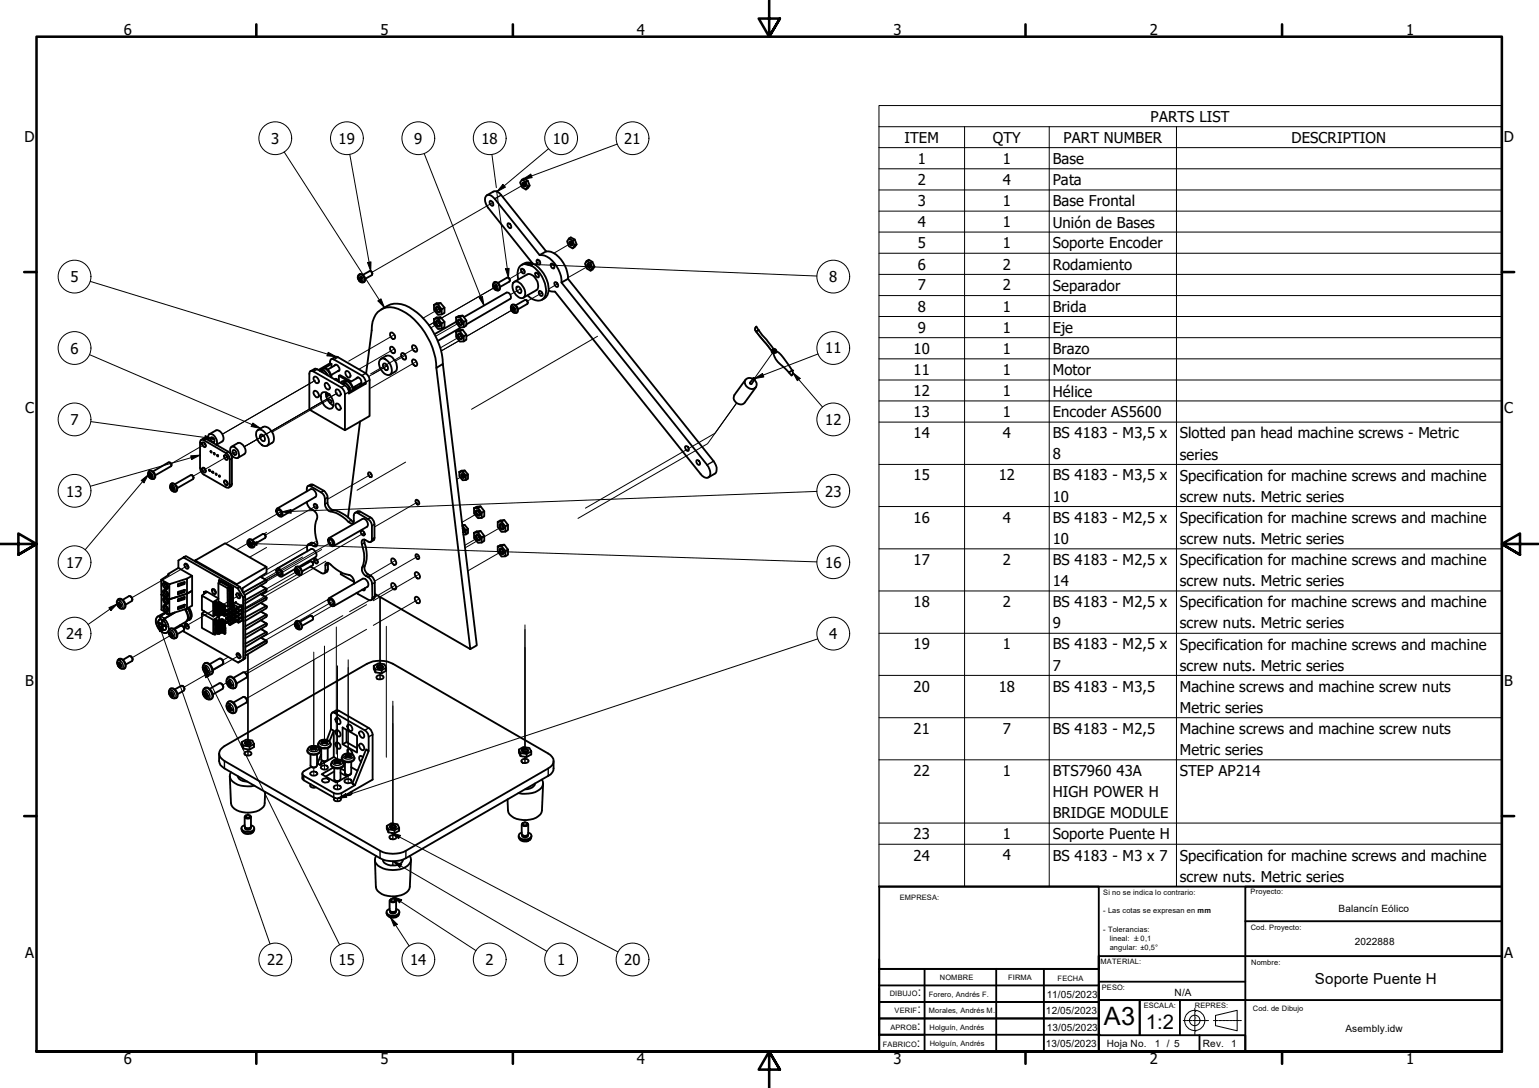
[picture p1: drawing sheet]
<svg xmlns="http://www.w3.org/2000/svg" width="420mm" height="297mm" viewBox="0 0 420 297" stroke-linecap="round" stroke-linejoin="round" font-family="sans-serif">
<defs><g id="words">
<text font-size="6.9" x="301.4" y="280">A3</text>
<text font-size="5.5" x="312.8" y="281">1:2</text>
<g font-size="4.1">
<text x="33.8" y="9.6">6</text>
<text x="103.9" y="9.6">5</text>
<text x="173.9" y="9.6">4</text>
<text x="243.9" y="9.6">3</text>
<text x="313.9" y="9.6">2</text>
<text x="383.9" y="9.6">1</text>
<text x="314.1" y="33.2">PARTS LIST</text>
<text x="6.7" y="38.7">D</text>
<text x="74" y="39.3">3</text>
<text x="92.5" y="39.3">19</text>
<text x="113" y="39.3">9</text>
<text x="131.4" y="39.3">18</text>
<text x="150.9" y="39.3">10</text>
<text x="170.4" y="39.3">21</text>
<text x="247" y="39">ITEM</text>
<text x="271" y="39">QTY</text>
<text x="290.4" y="39">PART NUMBER</text>
<text x="352.6" y="39">DESCRIPTION</text>
<text x="410.5" y="38.7">D</text>
<text x="250.6" y="44.7">1</text>
<text x="273.8" y="44.7">1</text>
<text x="287.4" y="44.7">Base</text>
<text x="250.6" y="50.5">2</text>
<text x="273.8" y="50.5">4</text>
<text x="287.4" y="50.5">Pata</text>
<text x="250.6" y="56.2">3</text>
<text x="273.8" y="56.2">1</text>
<text x="287.4" y="56.3">Base Frontal</text>
<text x="250.6" y="62">4</text>
<text x="273.8" y="62">1</text>
<text x="287.4" y="62.2">Unión de Bases</text>
<text x="250.6" y="67.7">5</text>
<text x="273.8" y="67.7">1</text>
<text x="287.4" y="67.8">Soporte Encoder</text>
<text x="19.2" y="77">5</text>
<text x="226.4" y="77.1">8</text>
<text x="250.6" y="73.6">6</text>
<text x="273.8" y="73.6">2</text>
<text x="287.4" y="73.6">Rodamiento</text>
<text x="250.6" y="79.3">7</text>
<text x="273.8" y="79.3">2</text>
<text x="287.4" y="79.4">Separador</text>
<text x="250.6" y="85.1">8</text>
<text x="273.8" y="85.1">1</text>
<text x="287.4" y="85.1">Brida</text>
<text x="250.6" y="90.9">9</text>
<text x="273.8" y="90.8">1</text>
<text x="287.4" y="90.9">Eje</text>
<text x="19.2" y="96.6">6</text>
<text x="225.2" y="96.5">11</text>
<text x="249.4" y="96.6">10</text>
<text x="273.8" y="96.6">1</text>
<text x="287.4" y="96.6">Brazo</text>
<text x="249.4" y="102.3">11</text>
<text x="273.8" y="102.3">1</text>
<text x="287.4" y="102.3">Motor</text>
<text x="6.9" y="112.9">C</text>
<text x="249.4" y="108.1">12</text>
<text x="249.4" y="113.9">13</text>
<text x="273.8" y="108.1">1</text>
<text x="273.8" y="113.8">1</text>
<text x="287.4" y="108.3">Hélice</text>
<text x="287.4" y="113.9">Encoder AS5600</text>
<text x="410.7" y="112.9">C</text>
<text x="19.2" y="116">7</text>
<text x="225.2" y="116.1">12</text>
<text x="249.4" y="119.6">14</text>
<text x="273.8" y="119.6">4</text>
<text x="287.4" y="119.7">BS 4183 - M3,5 x</text>
<text x="322.1" y="119.7">Slotted pan head machine screws - Metric</text>
<text x="287.4" y="125.4">8</text>
<text x="322.1" y="125.5">series</text>
<text x="249.4" y="131.2">15</text>
<text x="272.7" y="131.2">12</text>
<text x="287.4" y="131.2">BS 4183 - M3,5 x</text>
<text x="322.1" y="131.2">Specification for machine screws and machine</text>
<text x="18.1" y="135.6">13</text>
<text x="225.2" y="135.6">23</text>
<text x="287.4" y="137">10</text>
<text x="322.1" y="137">screw nuts. Metric series</text>
<text x="249.4" y="142.7">16</text>
<text x="273.8" y="142.7">4</text>
<text x="287.4" y="142.7">BS 4183 - M2,5 x</text>
<text x="322.1" y="142.7">Specification for machine screws and machine</text>
<text x="287.4" y="148.4">10</text>
<text x="322.1" y="148.5">screw nuts. Metric series</text>
<text x="18.1" y="155.1">17</text>
<text x="225.2" y="155.1">16</text>
<text x="249.4" y="154.2">17</text>
<text x="273.8" y="154.2">2</text>
<text x="287.4" y="154.2">BS 4183 - M2,5 x</text>
<text x="322.1" y="154.3">Specification for machine screws and machine</text>
<text x="287.4" y="160">14</text>
<text x="322.1" y="160.1">screw nuts. Metric series</text>
<text x="249.4" y="165.8">18</text>
<text x="273.8" y="165.8">2</text>
<text x="287.4" y="165.8">BS 4183 - M2,5 x</text>
<text x="322.1" y="165.8">Specification for machine screws and machine</text>
<text x="287.4" y="171.5">9</text>
<text x="322.1" y="171.6">screw nuts. Metric series</text>
<text x="18.1" y="174.5">24</text>
<text x="226.4" y="174.5">4</text>
<text x="249.4" y="177.3">19</text>
<text x="273.8" y="177.3">1</text>
<text x="287.4" y="177.3">BS 4183 - M2,5 x</text>
<text x="322.1" y="177.3">Specification for machine screws and machine</text>
<text x="287.4" y="183.1">7</text>
<text x="322.1" y="183.1">screw nuts. Metric series</text>
<text x="6.9" y="187.2">B</text>
<text x="249.4" y="188.8">20</text>
<text x="272.7" y="188.8">18</text>
<text x="287.4" y="188.8">BS 4183 - M3,5</text>
<text x="322.1" y="188.8">Machine screws and machine screw nuts</text>
<text x="410.7" y="187.2">B</text>
<text x="322.1" y="194.6">Metric series</text>
<text x="249.4" y="200.3">21</text>
<text x="273.8" y="200.3">7</text>
<text x="287.4" y="200.3">BS 4183 - M2,5</text>
<text x="322.1" y="200.4">Machine screws and machine screw nuts</text>
<text x="322.1" y="206.1">Metric series</text>
<text x="249.4" y="211.9">22</text>
<text x="273.8" y="211.8">1</text>
<text x="287.4" y="211.9">BTS7960</text>
<text x="304.8" y="211.9">43A</text>
<text x="322.1" y="211.9">STEP AP214</text>
<text x="287.4" y="217.6">HIGH POWER H</text>
<text x="287.4" y="223.4">BRIDGE MODULE</text>
<text x="249.4" y="229.2">23</text>
<text x="273.8" y="229.2">1</text>
<text x="287.4" y="229.2">Soporte Puente H</text>
<text x="249.4" y="234.9">24</text>
<text x="273.8" y="234.9">4</text>
<text x="287.4" y="234.9">BS 4183 - M3 x 7</text>
<text x="322.1" y="234.9">Specification for machine screws and machine</text>
<text x="322.1" y="240.7">screw nuts. Metric series</text>
<text x="6.9" y="261.4">A</text>
<text x="73" y="263.5">22</text>
<text x="92.5" y="263.5">15</text>
<text x="112" y="263.5">14</text>
<text x="132.6" y="263.5">2</text>
<text x="152.1" y="263.5">1</text>
<text x="170.4" y="263.5">20</text>
<text x="410.7" y="261.4">A</text>
<text x="359" y="268.7">Soporte Puente H</text>
<text x="33.8" y="290.4">6</text>
<text x="103.9" y="290.4">5</text>
<text x="173.9" y="290.4">4</text>
<text x="243.9" y="290.4">3</text>
<text x="313.9" y="290.4">2</text>
<text x="383.9" y="290.4">1</text>
</g>
<g font-size="3.4">
<text x="250.6" y="272">:</text>
<text x="250.4" y="281.2">:</text>
<text x="250.4" y="276.5">:</text>
<text x="250.3" y="285.7">:</text>
</g>
<g font-size="2.7">
<text x="365.4" y="249.1">Balancín Eólico</text>
<text x="369.9" y="258">2022888</text>
<text x="285.8" y="272.3">11/05/2023</text>
<text x="320.7" y="272">N/A</text>
<text x="285.6" y="276.8">12/05/2023</text>
<text x="285.8" y="281.5">13/05/2023</text>
<text x="367.3" y="281.8">Asembly.idw</text>
<text x="285.5" y="285.9">13/05/2023</text>
<text x="302.1" y="285.8">Hoja No.</text>
<text x="315.3" y="285.9">1 / 5</text>
<text x="328.4" y="285.9">Rev.</text>
<text x="336.1" y="285.9">1</text>
</g>
<g font-size="2">
<text x="245.6" y="245.6">EMPRESA:</text>
<text x="301.2" y="244.4">Si no se indica lo contrario:</text>
<text x="341.4" y="244.1">Proyecto:</text>
<text x="301.2" y="249.4">- Las cotas se expresan en mm</text>
<text x="301.2" y="254.4">- Tolerancias:</text>
<text x="303" y="256.8">lineal: ±0,1</text>
<text x="341.5" y="253.9">Cod. Proyecto:</text>
<text x="300.5" y="263.3">MATERIAL:</text>
<text x="303" y="259.3">angular: ±0,5°</text>
<text x="341.6" y="263.6">Nombre:</text>
<text x="256.6" y="267.6">NOMBRE</text>
<text x="275.3" y="267.6">FIRMA</text>
<text x="288.7" y="267.7">FECHA</text>
<text x="242.9" y="272">DIBUJO</text>
<text x="253.6" y="272.1">Forero, Andrés F.</text>
<text x="300.8" y="270.2">PESO:</text>
<text x="312.2" y="275.1">ESCALA:</text>
<text x="326.2" y="275.1">REPRES:</text>
<text x="243.1" y="281.2">APROB</text>
<text x="244.2" y="276.5">VERIF</text>
<text x="253.6" y="276.6">Morales, Andrés M.</text>
<text x="253.7" y="281.3">Holguín, Andrés</text>
<text x="342" y="276.1">Cod. de Dibujo</text>
<text x="241" y="285.7">FABRICO</text>
<text x="253.8" y="285.7">Holguín, Andrés</text>
</g>
</g></defs>
<!-- layer: Tweak Trail (ISO) -->
<g fill="none" stroke="#000" stroke-width=".27">
<path d="M134.6 55.3l-33.1 19M143.3 50.2l-6.1 3.5M135.3 78.3l-18.2 10.5M142.2 78.9l-2.9 1.5M143.1 73.8l-4 2.3M147.4 71.4l-1.5 .8M148 79.9l-4 2.3M152.3 77.5l-2.5 1.4M156.1 66.3l-4.9 2.8M161 72.4l-5.9 3.4M107.7 95.2l-9.7 5.6M107.7 91.4l-12.5 7.2"/>
<path d="M110.7 97l-2.8 1.6M113.7 94.9l-12.5 7.2M113.7 98.7l-12.5 7.3M119.9 88.2l-2.3 1.3M119.9 84.3l-4.4 2.6M125.3 93l-4.8 2.8M125.9 87.8l-7 4M125.9 91.7l-5.7 3.3M140.1 84.4l-12.8 7.5M163.1 91.8l-34.4 19.9M210.9 96.4l-5 7M210.9 96.3h.1"/>
<path d="M211 96.3h.1M58.4 119.8l-1.1 .6M86.1 103.8l-25.4 14.7M87.6 109.9l-13.5 7.8M90 108.9l-15.7 9.1M92.1 107.3l-25.4 14.7 5.2-3M101.7 102.2l4-2.3-5.1 2.9M56.1 121.2l-9.4 5.4M61.9 124.8l.1-.2-9.3 5.4M64.5 123.3l-1.4 .8 .1-.1M76.5 139.8l-14.9 8.6M86.6 138l-14.1 8.1"/>
<path d="M101.4 129.4l-12 6.9M110.7 126.2l-13.2 7.6M114.3 136.9l-12.1 7M126.6 129.8l-1.9 1.1M130.8 139.9l-4.7 2.7M159.8 138.7l35.4-20.4 5.9-8.3-7.9 11.1-35.4 20.4M51.3 154.4l-15.3 8.8M53.3 153.2l-.1 .1M67.6 148.4l-3 1.7M72.4 154.4h-.3M72.8 145.3l-.7 .5M72.8 149.5l-4.7 2.6"/>
<path d="M76.6 156.1l-3.8 2.3M80.6 156.3l-7.8 4.5M81.2 156.8l-9.6 5.6M82.6 152.1l-10.3 5.9M82.8 151.1l-11.4 6.5M82.8 155.9l-.3 .2M86.1 147.9l-13.3 7.7M86.6 152.8l-1.3 .7M87.8 150l-15 8.7M89 153.2l-22.1 12.7M90.7 147.9l-24.3 13.9M99.4 145.4h.1"/>
<path d="M99.4 145.5l-14 8.1M107.9 153l-6.9 4.1M107.9 159.8l-5.6 3.3M114.3 151.8l-12 6.9M114.4 156.8l-12.5 7.2M126.6 144.6l-.2 .2M130.8 146.6l-3.9 2.3M137.3 143.6l-10.4 6M137.3 150.4l-9.6 5.5M46.4 173.6l-10.3 6M51.4 170.7l-1.2 .7M62.4 179.4l-1.6 .9"/>
<path d="M65.5 162.4l-15.3 8.8M65.5 178.8l-15.3 8.8M67.7 178.6v24.8M85.7 178v26.6M88.6 176.4v26.5M89.6 163.6l-18.2 10.6M90.6 165.5l-5.2 3M90.7 164.3l-23.7 13.7M91.8 171.2v34.7M93.6 168.1l-26.8 15.5M100.1 165.1l-32.9 18.9M100.1 171.8l-32.9 18.9"/>
<path d="M100.9 163.9l-5.5 3.1M103.8 163v19.5M105.5 171v35.7M114.4 163.5l-12.5 7.2M143.3 170.6v34.8M61.8 186.4l-1 .6M92.1 181.8v26.5M95.1 180.1v26.5M103.8 183.8v1.7M107.3 191.4v34.8M67.7 204.6v1.7M85.7 209.5v2.3"/>
<path d="M85.7 214.6v.5M88.6 207.9v2.2M92.1 213.3v2.2M92.1 218v.8M95.1 211.6v2.3M95.1 216.6v.5M143.3 206.6v1.7M67.7 221.9v1M107.3 227.4v1.8M107.3 235.1v1.2M143.3 223.9v1M107.3 244.7v1"/>
</g>
<!-- layer: Visible (ISO) -->
<g fill="none" stroke="#000" stroke-width=".51">
<path d="M132.9 53.3l1.8-1a1.77 1.77 0 0 1 2.1 1l12.3 15.3M133.7 54.9a.78 .78 0 0 1 .9 .4 .78 .78 0 0 1-.1 .9h-.2a.99 .99 0 0 1-.6-1.3zM142.5 49.1l1 .5 .5 1.4-.4 .7-1-.5-.6-1.4zM142.5 49.1l.6-.3 1 .5 .5 1.4-.5 .7-.5 .3M142.6 50l.2-.2 .5 .3 .1 .6-.1 .3-.7-.5zM142.7 50l.2-.1 .4 .3 .1 .5-.2 .1-.4-.3zM143.2 50.1l.2 .3M144.1 49.3l-.6 .3M144.6 50.7l-.6 .3M97.9 75.1l.1-.1a1.31 1.31 0 0 1 1.5 .4 1.31 1.31 0 0 1 .1 1.4 1.25 1.25 0 0 1-1.6-.1 1.25 1.25 0 0 1-.1-1.6zM97.9 75.7l.2 .3M98 75.9l-.1-.1 .1 .4"/>
<path d="M98 76.2v.2l.4-.2M98 76.2h.1M98.1 76l.1-.3v.4l.2-.4 .2 .3M98.1 76h.1M98.2 76.1l-.2 .1M98.2 76.5v.2M98.2 76.5l.2 .2-.1-.2M98.2 76.5l.2-.1-.1 .1M98.3 76.5l.3 .3 .1-.2M98.4 76.2l.2 .1h-.2M98.4 76.3l.3 .3M98.4 76.2v.1"/>
<path d="M98.4 76.3h.1M98.4 76.3l-.2 .2M98.5 75.9l-.3 .2M98.5 76v.1M98.6 76l-.2 .2M99.1 75l2-1a.81 .81 0 0 1 .4 1.1l-1.8 1M99.4 75.4l.1 .3M101.2 74l.5 .8M134.8 77.8l.2 .4M134.9 78.4l-.1 .2 .4-.2M134.9 78h-.2l.2 .3M134.9 78.3v.1"/>
<path d="M134.9 78.3h.1M135 77a1.38 1.38 0 0 1 1.3 .7 1.38 1.38 0 0 1 0 1.5 1.28 1.28 0 0 1-1.5-.6 1.28 1.28 0 0 1 .2-1.6zM135 78.2v-.2l.1 .2 .2-.2 .1 .2M135 78.3l-.1 .1M135.1 78.2h-.1M135.1 78.7l.1 .2-.1-.2M135.3 78.5l.3 .3M135.3 78.5h.1h-.1M135.3 78.5h.1M135.3 78.6l-.2 .1M135.3 78.5l-.2 .2M135.4 78.3h-.4"/>
<path d="M135.4 78.1l-.3 .1M135.4 78.2l-.1 .3M135.4 78.2l-.1 .1M135.5 78.8v.2l-.5-.3v.2M135.9 77.3l2.5-1.5a.7 .7 0 0 1 .7 .3 .7 .7 0 0 1 0 .8l-2.6 1.4M136.2 77.6l.2 .3M138.6 61a.81 .81 0 0 1 .8 .4 .81 .81 0 0 1 0 .9l-.5-.2a.86 .86 0 0 1-.3-1.1zM138.7 75.8l.5 .8M140.4 76.9a2.36 2.36 0 0 1 2.6 1.7 1.93 1.93 0 0 1-.3 2.8 3.2 3.2 0 0 1-2.6-4.2zM140.4 76.9l3.6-2a2.71 2.71 0 0 1 2.9 2.6 1.54 1.54 0 0 1-.5 1.7l-3.5 2.1M141 78.3l.2-.1a1.27 1.27 0 0 1 1 1.8 1.22 1.22 0 0 1-1.2-1.7zM141.5 76.3a3.4 3.4 0 0 1 1.1-4.1 3.7 3.7 0 0 1 4.1 1.6 7.4 7.4 0 0 1 2.1 7 2.2 2.2 0 0 1-3.3 .9l-1.5-1.1"/>
<path d="M142.3 73.5l.2-.2 .4 .3a.81 .81 0 0 1 .2 1.1 .87 .87 0 0 1-.8-1.2zM142.4 72.3a3.3 3.3 0 0 1 4.7 .8 7.6 7.6 0 0 1 2.4 7.4l-.4 .6-1.1 .7M143 73.6l.3 .4M146.3 74.4l.5 .3a.62 .62 0 0 1 0 1l-.2-.1a.76 .76 0 0 1-.3-1.2zM146.6 71a.78 .78 0 0 1 .8 .3 .78 .78 0 0 1-.1 .9 .93 .93 0 0 1-.7-1.2zM146.9 74.7l.2 .4M147.2 79.6l.1-.2 .5 .3a.81 .81 0 0 1 .2 1.1 .87 .87 0 0 1-.8-1.2zM147.3 69.6a5.9 5.9 0 0 1 5.2 4 6.4 6.4 0 0 1 .8 3.5M147.8 79.7l.3 .4M149.1 68.6l-1.8 1-12.2-15.3a1.95 1.95 0 0 0-2.2-1 2.2 2.2 0 0 0 0 2.9l12.5 15.7M149.1 68.6a5.9 5.9 0 0 1 5.1 4l.7 1.8 .2 1.7M149.8 79.3l.6 .3h1.1l39.8 49.8a1.43 1.43 0 0 0 1.2 1 1.43 1.43 0 0 0 1.4-.7 3.4 3.4 0 0 0-.9-2.8l-39.7-49.8 1.8-1 39.7 49.8a2.56 2.56 0 0 1 .3 3.4l-1.7 1.1"/>
<path d="M150.4 72l.5 .1a.85 .85 0 0 1 .3 1.2 .96 .96 0 0 1-.8-1.3zM151.4 77.1a.81 .81 0 0 1 .8 .4 .81 .81 0 0 1 0 .8 .93 .93 0 0 1-.8-1.2zM155.3 65.1l1 .6 .5 1.3-.5 .8-1-.6-.5-1.3zM155.3 65.1l.5-.3 1.1 .6 .5 1.3-1.1 1.1M155.4 66h.4l.4 .4-.1 .6-.7-.5zM155.6 66h.1a.55 .55 0 0 1 .5 .3 .55 .55 0 0 1-.2 .6l-.4-.3zM156 66.2l.2 .3M156.9 65.4l-.6 .3M157.4 66.7l-.6 .3M160.1 71.3l1.1 .5 .5 1.3-.5 .8-1-.6-.5-1.3zM160.1 71.3l.6-.4 1 .6 .6 1.3-.5 .8-.6 .3M160.3 72.1l.2-.1 .4 .2 .2 .9-.6-.2z"/>
<path d="M160.5 72.2l.1-.1a.66 .66 0 0 1 .5 .8h-.4zM160.9 72.2l.2 .4M161.7 71.5l-.5 .3M162.3 72.8l-.6 .3M90.1 99.2a.75 .75 0 0 1 .1-1 .75 .75 0 0 1 1 0l7.6 4.3 .8 1.1 .2 1.2M90.1 99.2l.4 .2M90.1 99.2l-3.2 1.8M90.4 98.1l1.3-.7 .6 .1 7.5 4.4 .7 .6 .3 .9 .1 10.2-6.7 3.9M90.5 99.4v.9M90.5 99.4l-1.9 1.1M91.3 99.8l.1-.2a1.14 1.14 0 0 1 1.1 1.7h-.3M91.8 99.6l-2.3 1.3"/>
<path d="M103.7 98.3a1.19 1.19 0 0 1 2 .2 3.2 3.2 0 0 1 1 3.7 1.85 1.85 0 0 1-2.6-1.1 2.84 2.84 0 0 1-.4-2.8zM104 98l1.4-.9a2.14 2.14 0 0 1 2.5 1.5l.4 1.2a1.49 1.49 0 0 1-.4 1.7l-1.4 .8M104.1 84.5a6.6 6.6 0 0 1 8.7 .1 19.6 19.6 0 0 1 8.1 14.8M104.6 99.4l.2-.2a1.27 1.27 0 0 1 1 1.8 1.22 1.22 0 0 1-1.2-1.6zM106.6 90.9a1.06 1.06 0 0 1 1 .4 1.06 1.06 0 0 1 .1 1.2 1.14 1.14 0 0 1-1.1-1.6zM106.6 94.8a1.06 1.06 0 0 1 1 .4 1.06 1.06 0 0 1 .1 1.2 1.14 1.14 0 0 1-1.1-1.6zM109.6 96.5l.2-.1a1.06 1.06 0 0 1 1 .7 1.06 1.06 0 0 1-.3 1.1l-.6-.4a1.22 1.22 0 0 1-.3-1.3zM112.6 94.3a1.12 1.12 0 0 1 1.1 .5 1.12 1.12 0 0 1 0 1.2 1.16 1.16 0 0 1-1.1-1.7zM112.6 98.3l.2-.2a1.27 1.27 0 0 1 .9 1.8 1.14 1.14 0 0 1-1.1-1.6zM118.5 83.2l1.1-.1 1 1.3v1.4l-1 .2-1.1-1.4zM118.5 83.2l.7-.4 1.1-.1 1 1.3v1.5l-.7 .3M118.5 87.1l1.1-.1 1 1.3v1.4l-1 .1-1.1-1.3z"/>
<path d="M118.5 87.1l.7-.4 1.1-.1 1 1.3v1.4l-.7 .4M119 83.9a.92 .92 0 0 1 1 .4 .92 .92 0 0 1 0 1l-.6-.2a1.17 1.17 0 0 1-.4-1.2zM119 87.7a.92 .92 0 0 1 1 .4 .92 .92 0 0 1 0 1.1l-.6-.2a1.17 1.17 0 0 1-.4-1.3zM119.2 83.9a.72 .72 0 0 1 .8 .4 .72 .72 0 0 1-.1 .8h-.3a1 1 0 0 1-.4-1.2zM119.2 87.8a.72 .72 0 0 1 .8 .3 .72 .72 0 0 1-.1 .9l-.3-.1a1 1 0 0 1-.4-1.1zM119.7 83.9l.4 .8M119.7 87.8l.4 .8M120.3 82.7l-.7 .4M120.3 86.6l-.7 .4M121.3 84l-.7 .4M121.3 87.9l-.7 .4M124.5 86.7l1-.1 1.1 1.3v1.4l-1.1 .1-1-1.3z"/>
<path d="M124.5 86.7l.7-.4 1.1-.1 1 1.3v1.4l-.7 .4M124.5 90.5h1l1.1 1.3v1.4l-1.1 .1-1-1.3zM124.5 90.5l.7-.3 1.1-.2 1 1.4v1.4l-.7 .4M124.5 87.9l-5.9 3.3M125 87.4a.88 .88 0 0 1 1 .3 .88 .88 0 0 1-.1 1.1 1.05 1.05 0 0 1-.9-1.4zM125 91.2a.88 .88 0 0 1 1 .4 .88 .88 0 0 1-.1 1 1.05 1.05 0 0 1-.9-1.4zM125.2 87.4h.4a.81 .81 0 0 1 .3 1.2l-.6-.3-.2-.6zM125.2 91.3l.4-.1a.81 .81 0 0 1 .3 1.3l-.6-.3-.2-.6zM125.7 87.4l.4 .8M125.7 91.3l.4 .8M125.9 89.4l-6.4 3.7M126.3 86.2l-.8 .4"/>
<path d="M126.3 90l-.8 .5M126.6 86.6l11.7-6.7a1.14 1.14 0 0 1 1 1.7l-12 7M127.3 87.5l-.7 .4M127.3 91.4l-.7 .4M139.6 83.4l.2-.2a1.38 1.38 0 0 1 1.3 .6 1.38 1.38 0 0 1 .1 1.5 1.34 1.34 0 0 1-1.5-.4 1.34 1.34 0 0 1-.1-1.5zM139.7 83.9l.1 .4h.1v-.2l.1 .2 .1-.2 .2 .2M139.8 84.1h-.2l.2 .4M139.8 84.5l-.2-.1 .2 .2M139.9 84.4l-.1 .1M139.9 84.4l-.1 .2M140 84.8l-.1 .2M140 84.8l.1 .2-.1-.2"/>
<path d="M140 84.8l.4 .3v-.2M140.1 84.5l-.4 .3 .1-.2M140.1 84.6l.4 .3M140.1 84.6h.2h-.2M140.1 84.6h.1M140.1 84.8h-.1M140.1 84.6l-.2 .2M140.1 84.7l-.1 .1M140.2 84.3l-.3 .1M140.2 84.3l.1 .1M140.3 84.3l-.3 .1M140.3 84.3l-.2 .3"/>
<path d="M140.3 84.3l-.2 .1M140.5 84.9h-.1M140.8 83.4l2.5-1.5 .5 .1a.65 .65 0 0 1 .2 1l-2.6 1.4M141.1 83.7l.2 .3M143.6 81.9l.5 .8M207.1 90.2l4 5M207.1 90.2l-.7 .3M207.1 90.2l-.6-1.1-.2 .2a.85 .85 0 0 0 .1 1.2l4.4 5.3M210.8 95.7l-.2 .3 .5 .5M211 95.4l-.1 .1M211.2 95.6l.3-.1 .1 .3-.1 .1zM211.3 95.7l.1 .2"/>
<path d="M211.8 95.9l-.1 .2M211.9 95.9a4.2 4.2 0 0 1 2.4 2.4l2 2.8 .2 .7-.2 .5-.2 .2-1.9-2.1a6.3 6.3 0 0 1-3.1-4l-.3-.4M57.1 118.5l1.8-1a1.87 1.87 0 0 1 2.1 2l-.3 1-1.6 1a2.13 2.13 0 0 0-2-3 1.38 1.38 0 0 0-.1 1.8M57.6 119.4a.78 .78 0 0 1 .8 .4 .78 .78 0 0 1 0 .9h-.2a.92 .92 0 0 1-.6-1.3zM70.2 117.5a1.41 1.41 0 0 1 2.1 .6 2.68 2.68 0 0 1 .7 3.6 2.11 2.11 0 0 1-2.6-1.5 2.51 2.51 0 0 1-.2-2.7zM70.4 117.4l1.4-.8a2.82 2.82 0 0 1 3 3.1l-.2 .9-1.7 1.1M71.1 118.7a1.11 1.11 0 0 1 1.1 .5 1.11 1.11 0 0 1-.1 1.2 1.27 1.27 0 0 1-1-1.7zM84.6 101.4h.9l7.7 4.4 .8 1 .2 .8v9.9l-9.7-5.7v-9.8zM84.8 101.3l1.2-.7 .6 .2 7.6 4.4 .6 .6 .4 1.2M85.7 106.8a1.07 1.07 0 0 1 1.1 .5 1.07 1.07 0 0 1 0 1.1 1.22 1.22 0 0 1-1.1-1.6zM85.7 102.9a1.07 1.07 0 0 1 1.1 .5 1.07 1.07 0 0 1 0 1.2 1.22 1.22 0 0 1-1.1-1.7zM87.7 101.1l.1-.1a1.08 1.08 0 0 1 1.9 .1 2.56 2.56 0 0 1 .7 1.9"/>
<path d="M87.8 107.4a1.71 1.71 0 0 1 2.6 .9 2.67 2.67 0 0 1 .3 3.1 2.03 2.03 0 0 1-2.6-1.3 2.75 2.75 0 0 1-.3-2.7zM87.9 100.9l-.6 .3 1.2-.1 1 1.4M88.5 101.1l-.7 .4M88.8 104.6a1.11 1.11 0 0 1 1 .6 1.11 1.11 0 0 1 0 1.1 1.19 1.19 0 0 1-1-1.7zM89 107.6h.7M89 107.1a3.7 3.7 0 0 0 2.1 3.6M89.4 109.1a.75 .75 0 0 1 1 .8l-.3 .2M89.4 102.4h.1M90 107.8l-.9 .5M90.5 102.3v.7M91.4 103.6l.4-.2 .7 .7M91.8 106.3a1.11 1.11 0 0 1 1 .6 1.11 1.11 0 0 1 0 1.2l-.5-.2a1.25 1.25 0 0 1-.5-1.6z"/>
<path d="M91.8 110.2a1.11 1.11 0 0 1 1 .6 1.11 1.11 0 0 1 0 1.1l-.5-.1a1.25 1.25 0 0 1-.5-1.6zM91.8 103.4l-.4 .2M92.5 102.6l3 1.7M92.6 101.1l-2.2 1.3M93.3 104.7l1.1-.1 1.1 1.2v1.1M94.2 104.1a.98 .98 0 0 0-1.2 .4M94.2 104.1l-.5 .5M94.2 104.1a2.06 2.06 0 0 1 2.2 2.2M94.4 101.4a1.06 1.06 0 0 1 1.1 .5 1.06 1.06 0 0 1-.1 1.1 1.16 1.16 0 0 1-1-1.6zM94.4 104.6l-.7 .4M95.5 105.8l-.5 .4M95.9 104.1l-3.1-1.7-.3 .2v1.7"/>
<path d="M96.8 105.6v.6M97.1 105.5v.5M97.3 103.3l.2-.2a1.07 1.07 0 0 1 1 .6 1.07 1.07 0 0 1-.1 1.1h-.2M97.8 103l-2.3 1.4M98.3 115l-3.3 26.3M98.7 104.5l-2.4 1.3M99.8 104.8l-4.6 2.6v-.4M99.8 104.8l-.3-.2-4.3 2.4M119.1 100.4a19.5 19.5 0 0 0-9.4-15.6 5 5 0 0 0-7.6 2l-.6 2.1-1.6 13.1M119.1 100.4l1.8-1 9.3 76.8-1.8 1zM203.5 103.7l-3 4.2a1.8 1.8 0 0 0 .6 2.1 1.8 1.8 0 0 0 2.2-.1l3.1-4.2M205.5 103.4a1.38 1.38 0 0 0-2 .4 1.38 1.38 0 0 0 .7 2 1.39 1.39 0 0 0 2.1 0 1.39 1.39 0 0 0-.4-2.1"/>
<path d="M205.7 103.3l-1 1.2 .2 .3h.3l.9-1.2M205.7 103.2l.3 .1 .1 .3h-.4zM216.2 101.1l-.7 .5M40.5 129.5l.3 .2M40.7 129.7l-.2 .1 .3 .2M40.8 130h.1M40.8 130l.2-.1-.2 .1M40.8 128.5a1.38 1.38 0 0 1 1.4 .7 1.38 1.38 0 0 1-.1 1.5 1.28 1.28 0 0 1-1.5-.6 1.28 1.28 0 0 1 .2-1.6zM40.8 130l.1 .4 .1-.2M40.8 129.7l.2-.1-.2 .1M40.8 129.7l-.1-.2 .1 .2M40.8 129.7h.1"/>
<path d="M41 130.2l.1 .3M41 129.8h.2l-.1 .1M41 130.2l.2 .2-.1-.2M41 130.2h.1M41.1 129.4l-.1 .4M41.1 129.9l.4 .1M41.1 129.5l-.2-.2-.1 .4M41.1 130.1l.2-.1-.3 .2M41.2 129.8h-.2M41.2 129.8l-.1 .1M41.2 130h.1M41.2 129.8l-.5 .2"/>
<path d="M41.4 130l.1 .3-.4-.1M41.8 128.7l4.2-2.5 .5 .2a.65 .65 0 0 1 .2 .9l-4.3 2.5M42 129.1l.2 .2M46.4 126.3l.4 .4v.3M46.5 133l.2 .2 .2-.4 .2 .2M46.7 132.1l.2-.1a1.38 1.38 0 0 1 1.5 1.7 .92 .92 0 0 1-.9 .6 .92 .92 0 0 1-.9-.7l-.2-.8zM46.7 132.9l.1 .2-.1-.2M46.8 133.5l.1 .3 .3-.3-.1 .1M46.8 133.5h.1M46.9 133.1h.2l-.6 .1 .3 .3M46.9 133.4l-.1 .1M46.9 133.4l-.2 .1"/>
<path d="M47 133.1h.1M47.1 133.3l.3 .2v.3l-.3-.2M47.1 133.7v.3M47.1 133.3l.1-.1-.1 .1M47.1 133.6l.1 .2-.1-.1M47.1 133.6v.1M47.1 132.9v.4M47.2 133.2l-.1 .1M47.2 133.2l-.3 .2M47.8 132.2l4.3-2.5 .4 .1a.65 .65 0 0 1 .2 1l-4.3 2.5M48.1 132.6l.2 .2M52.4 129.7l.4 .8"/>
<path d="M54.8 120.2h.9l6.3 3.7 .5 .7 .2 .9v6.9a.64 .64 0 0 1-.3 .7 .64 .64 0 0 1-.7-.1l-6-3.4-.9-1-.2-.9v-6.9zM54.9 120.1l.9-.4 .5 .1 6 3.5 .6 .6 .4 .9v7.6l-.9 .7M55.2 127.8a.71 .71 0 0 1 .8 .3 .71 .71 0 0 1-.1 .9l-.3-.1a.89 .89 0 0 1-.4-1.1zM55.2 120.8a.74 .74 0 0 1 .9 .4 .74 .74 0 0 1-.2 .9l-.3-.1a1 1 0 0 1-.4-1.2zM55.8 127.8l.4 .8M55.8 120.8l.4 .9M57.1 128.2l.3 .4-.3-.1zM57.5 123.1l.3 .5-.3-.2zM58 128.7l.3 .4-.3-.1zM58.4 123.7h.1l.2 .4zM58.9 129.3h.2l.1 .4zM59.3 124.2h.2v.4z"/>
<path d="M59.8 129.8l.3 .2-.2 .2zM61.2 131.2a.72 .72 0 0 1 .9 .4 .72 .72 0 0 1-.3 .9l-.6-.7zM61.2 124.3a.72 .72 0 0 1 .9 .4 .72 .72 0 0 1-.3 .9l-.6-.7zM61.7 131.2l.5 .9M61.7 124.3l.5 .8M63 122.2a1.61 1.61 0 0 1 2.2 1.7 .83 .83 0 0 1-.6 1.2 2.22 2.22 0 0 1-1.6-2.9zM63.2 122l1.8-1a2.13 2.13 0 0 1 1.9 2.7l-2 1.3M63.6 123a.71 .71 0 0 1 .8 .3 .71 .71 0 0 1-.1 .9l-.7-.6zM75.6 138.9a1.43 1.43 0 0 1 1.3 2.1 1.43 1.43 0 0 1-1.3-2.1zM75.6 138.9l9.2-5.4a1.46 1.46 0 0 1 1.3 2.2l-9.2 5.3M75.8 139.2a.86 .86 0 0 1 .9 .5 .86 .86 0 0 1-.1 .9 .96 .96 0 0 1-.8-1.4zM83.8 134.2v-.8a.65 .65 0 0 1 .3-.7 .65 .65 0 0 1 .7 .1l3.5 2.2a4.3 4.3 0 0 1 .5 3.1l.4 .8a1.85 1.85 0 0 0 1.8 .9 11.6 11.6 0 0 1 4.5 2.9l.3 .2 .6-.1 .2-2.1a.68 .68 0 0 1 .3-.7 .68 .68 0 0 1 .8 .1l2.8 1.6 .8 1 .2 .9v3.6a.65 .65 0 0 1-.3 .7 .65 .65 0 0 1-.7 0l-.7-.5a.6 .6 0 0 0-.7-.1 .6 .6 0 0 0-.4 .5v.4a9.8 9.8 0 0 1 .1 7.1 2.75 2.75 0 0 0 2.1 2.5l.5 .8 .2 .8 .1 3.7a.67 .67 0 0 1-.4 .7 .67 .67 0 0 1-.7 0l-3.3-2"/>
<path d="M83.8 137.1l.2 .8a2.43 2.43 0 0 0 1.6 1.4l.3 .3a2.04 2.04 0 0 1 .3 2.8 10.8 10.8 0 0 0 .5 6 .69 .69 0 0 1-.3 .7 .69 .69 0 0 1-.8 0l-.7-.4a.63 .63 0 0 0-1 .3v1.5M83.8 137v.1M84.1 132.7l1.2-.4 3.1 1.7 .6 .6a2.85 2.85 0 0 1 .4 2.7l.5 1.2a1.99 1.99 0 0 0 1.8 .9l2.5 1.2 2.4 1.9M85.8 137.6a.77 .77 0 0 1 .8 .4 .77 .77 0 0 1-.1 .9 .9 .9 0 0 1-.7-1.3zM86.4 137.8l.2 .4M100.6 129a.84 .84 0 0 1 .7 1.3l-.5-.3a.71 .71 0 0 1-.2-1zM113.6 136.4l.4 .2a.74 .74 0 0 1 .2 1.2l-.5-.3a.71 .71 0 0 1-.1-1.1zM125.4 128.8h.9l.9 1v1.2l-.9 .1-.9-1.1zM125.4 128.8l.6-.3 .9-.1 .9 1.1v1.2l-.6 .3M125.9 129.5l.7 .2 .1 .5-.1 .3-.7-.5zM126.1 129.5h.1a.65 .65 0 0 1 .5 .9 .56 .56 0 0 1-.6-.3 .56 .56 0 0 1 0-.6zM126.5 129.7l.2 .3"/>
<path d="M126.9 128.4l-.6 .4M127.8 129.5l-.6 .3M129.4 138.7h1.1l1 1.3v1.4l-1 .1-1.1-1.3zM129.4 138.7l.7-.3 1.1-.2 1 1.4v1.4l-.7 .4M129.9 139.4a.89 .89 0 0 1 1 .4 .89 .89 0 0 1 0 1 1.04 1.04 0 0 1-1-1.4zM130.1 139.5l.2-.1a.87 .87 0 0 1 .5 1.3l-.2-.1a1 1 0 0 1-.5-1.1zM130.6 139.5l.4 .8M131.2 138.2l-.7 .5M132.2 139.6l-.7 .4M187.1 121.8a.78 .78 0 0 1 .9 .4 .78 .78 0 0 1-.1 .9 .93 .93 0 0 1-.8-1.3zM190.2 125.7a.81 .81 0 0 1 .8 .3 .81 .81 0 0 1-.1 .9 .93 .93 0 0 1-.7-1.2zM44 158.3l2.2 1.2"/>
<path d="M44.6 159.1a1.12 1.12 0 0 1 1.1 .5 1.12 1.12 0 0 1 0 1.2 1.25 1.25 0 0 1-1.1-1.7zM44.9 159.1a1.34 1.34 0 0 0 .9 1.5M45 159.1l.8 1.4M45.4 159.3l.4 .7M45.9 156.8v.2M46.2 159.5l4.9-1.5v4.1l-4.9 1.5zM48.6 159.4l1.8-.5v.5l-1.8 .7zM48.7 155.1l3.8 2.1v4.1M48.7 155.1l-2.7 1.5v.4l-2 1.3 .1 4.1M50.1 152.2l.6-.4 14.8 8.5-.6 .3zM50.1 152.2l-1.4 .8v2.1M50.4 154a.77 .77 0 0 1 .9 .4 .77 .77 0 0 1-.2 .9l-.2-.1a1.05 1.05 0 0 1-.5-1.2z"/>
<path d="M50.4 159l-1.8 1.1M50.9 154l.6 .9M52.5 157.2l-1.4 .8M53.3 153l8.2-4.7 11.3 6.5-8.2 4.7zM53.3 153v.3M59.6 159.2v5.1l2.6 1.4 .5-.1M59.8 158.4v.3M59.8 158.8v.2M60 158.7l.6-.1 2.5 1.5-.4 .2zM60 158.7l-.4 .5 2.5 1.4 .6-.2M60.1 158.7l.1-.2-.4-.1 .1 .1-.1 .4M60.2 158.5v.2"/>
<path d="M64.6 159.5v.3M67.7 147.5l.2-.1a1.31 1.31 0 0 1 1.4 .3 1.31 1.31 0 0 1 .2 1.5 1.25 1.25 0 0 1-1.7-.1 1.25 1.25 0 0 1-.1-1.6zM67.7 148.2l.2 .2M67.8 148.4l-.1 .1 .2 .2M67.9 148.7v.1M67.9 148.7l.2-.1-.2 .2M67.9 148.8l.1 .3 .4-.4-.2 .1M67.9 148.4l-.1-.2 .1 .2M67.9 148.4h.1M68.1 148.3l-.2 .1M68.2 148.6l.4 .2v.2l-.3-.2-.2 .2 .2 .2M68.2 148.2l-.2-.2-.1 .4"/>
<path d="M68.2 148.9l.2 .2-.2-.2M68.2 148.3l-.3 .1M68.3 148.1l-.2 .3h.3l-.2 .2M68.3 148.5l-.5 .3M68.4 148.7l-.1 .1M68.4 148.4l-.2 .2M68.9 147.4l2.9-1.6 .4 .1a.65 .65 0 0 1 .2 1l-2.9 1.6M69.2 147.8l.1 .3M71.1 157.5l1.6 .9M71.2 159.8l1.5 .9M72.1 145.8l.4 .4v.3M72.8 154.8v1.6l-6.6 4.2v.9"/>
<path d="M75.7 155.2a1.43 1.43 0 0 1 1.3 2.2 1.43 1.43 0 0 1-1.3-2.2zM75.9 155.6a.86 .86 0 0 1 .8 .5 .86 .86 0 0 1-.1 .9 .97 .97 0 0 1-.7-1.4zM80.5 155.4l-3.5 2M80.6 155.7l.2 .2M80.8 154.8l.2-.1a1.44 1.44 0 0 1 1.5 1.7 .92 .92 0 0 1-.9 .6 .92 .92 0 0 1-.9-.7 1.16 1.16 0 0 1 .1-1.5zM80.8 155.9h-.2l.2 .3M80.8 156.2l.1 .1M80.8 155.9v-.3l.1 .3M80.8 155.9h.1M80.9 156.3l.1 .2 .1-.1M80.9 155.9l.2-.1-.3 .1M81 156.1l-.2 .1"/>
<path d="M81 156.1l-.1 .2M81 156.1l-.2 .2M81.1 156.4l.1 .3M81.1 156l.2-.1-.1 .2M81.2 156.1l.3 .1M81.2 155.6l-.2-.1-.1 .4M81.2 156.3l.1-.1-.2 .2M81.2 156.3l.1 .3-.2-.2M81.2 156.3l-.1 .1M81.2 155.6l-.1 .4M81.3 155.9l-.1 .2M81.3 155.9l-.2 .1"/>
<path d="M81.3 155.9l-.3 .2M81.5 156.2v.3l-.3-.2M81.6 154.7l4.6-2.6a1.46 1.46 0 0 0-1.3-2.2l-9.2 5.3M81.9 154.9l2.8-1.6a.7 .7 0 0 1 .7 .3 .7 .7 0 0 1-.1 .8l-2.9 1.6M82.1 155.2l.2 .4M83.9 153.4l.1 .3M84.1 148.6l1-.5 1.5 .7M84.7 154.7l3.1 1.7a.63 .63 0 0 0 1-.2v-2.2a.77 .77 0 0 1 .8-.4 .77 .77 0 0 1 .6 .5l.9 .8a7.9 7.9 0 0 0 4.5 2.1l.9 1 .2 1.4M85 153.3l.5 .7M85.9 152.6a.77 .77 0 0 1 .7 .4 .77 .77 0 0 1 0 .8 .9 .9 0 0 1-.7-1.2zM86.5 152.8l.2 .4M89.5 153.7l-.1 2.2-.9 .6"/>
<path d="M89.8 146.9a1.43 1.43 0 0 1 1.3 2.2 1.43 1.43 0 0 1-1.3-2.2zM89.8 146.9l9.2-5.2a1.43 1.43 0 0 1 1.2 2.1l-9.1 5.3M90 147.4a.86 .86 0 0 1 .8 .4 .86 .86 0 0 1-.1 1l-.5-.3a.83 .83 0 0 1-.2-1.1zM93.1 156.3l-.1 .5 3.6 2.1M96.9 140l1.2-.4 3.4 1.9 .5 .8 .2 .8v4l-1 .8M98.6 144.9a.83 .83 0 0 1 .8 .4 .83 .83 0 0 1-.1 .9h-.2a.91 .91 0 0 1-.5-1.3zM99.3 145.1l.2 .5M99.5 147.3l-.1 .5a9.8 9.8 0 0 1 .1 7.1 2.39 2.39 0 0 0 1.8 2.3l1 1.4 .1 4.1-.4 .7-.7 .4M106.9 152.6a1.06 1.06 0 0 1 1.1 .4 1.06 1.06 0 0 1 0 1.2 1.14 1.14 0 0 1-1.1-1.6zM106.9 159.3a1.06 1.06 0 0 1 1.1 .4 1.06 1.06 0 0 1 0 1.2 1.14 1.14 0 0 1-1.1-1.6zM113.3 156.3a1.06 1.06 0 0 1 1.1 .4 1.06 1.06 0 0 1 .1 1.2 1.14 1.14 0 0 1-1.2-1.6zM113.6 151.3l.4 .1a.74 .74 0 0 1 .2 1.2l-.5-.2a.71 .71 0 0 1-.1-1.1z"/>
<path d="M126.2 143.6l1 1.2v1.1l-.7 .1M126.2 143.4l.7-.1 .9 1.1v1.2l-.6 .3M126.4 145.2h.2a.63 .63 0 0 0-.3-.9l.4 .7-.3 .4M126.5 144.5l.2 .3M126.9 143.3l-.6 .3M127.8 144.4l-.6 .4M129.4 145.5l1.1-.1 1 1.3v1.4l-1 .1-1.1-1.3zM129.4 145.5l.7-.4 1.1-.1 1 1.3v1.4l-.7 .4M129.9 146.2a.89 .89 0 0 1 1 .3 .89 .89 0 0 1 0 1.1 1.04 1.04 0 0 1-1-1.4zM130.1 146.2l.2-.1a.87 .87 0 0 1 .5 1.3h-.2a1 1 0 0 1-.5-1.2zM130.6 146.2l.4 .8M131.2 145l-.7 .4"/>
<path d="M132.2 146.3l-.7 .4M135.9 149.2l1-.1 1.1 1.3v1.5h-1.1l-1-1.3zM135.9 149.2l.7-.4 1.1-.1 1 1.3v1.4l-.7 .5M135.9 142.5l1-.1 1.1 1.3v1.4l-1.1 .1-1-1.3zM135.9 142.5l.7-.4 1.1-.1 1 1.3v1.4l-.7 .4M136.4 143.2a.88 .88 0 0 1 .9 .4 .88 .88 0 0 1 0 1 1.05 1.05 0 0 1-.9-1.4zM136.5 149.8a.99 .99 0 0 1 .8 1.5 .99 .99 0 0 1-.8-1.5zM136.6 150l.4-.1a.81 .81 0 0 1 .2 1.3 .89 .89 0 0 1-.6-1.2zM136.6 143.2h.4a.76 .76 0 0 1 .2 1.2 .8 .8 0 0 1-.6-1.2zM137.1 150l.4 .7M137.1 143.2l.4 .7M137.7 148.7l-.8 .4"/>
<path d="M137.7 142l-.8 .4M138.7 150l-.7 .4M138.7 143.3l-.7 .4M32.1 163.8l.2-.2a1.63 1.63 0 0 1 1.7 .5 1.63 1.63 0 0 1 .2 1.8 1.47 1.47 0 0 1-1.8 0 1.47 1.47 0 0 1-.5-1.6zM32.1 164.7l.2 .3M32.3 165h-.2l.2 .3M32.3 165h.1M32.3 165.3h.1M32.3 165v-.3l.1 .3M32.4 165.3v.4l.2-.2M32.4 165l.2-.2-.3 .2M32.5 165.2l-.2 .1"/>
<path d="M32.6 165.5l.1 .3M32.6 165.5h.1M32.6 165.1l.2-.1-.1 .1M32.6 165.5l.2 .2-.1-.2M32.7 164.6l-.1 .5M32.7 165.1l.4 .2M32.7 164.7l-.3-.2v.5M32.8 165l-.1 .1M32.8 165l-.2 .1M32.8 165l-.3 .2M32.8 165.3l-.2 .2M32.9 165.3l-.2 .1"/>
<path d="M33 165.3l.1 .3-.4-.1M33.5 163.8l1.7-1.1 .5 .2 .4 .5-.1 .7-1.7 1M35.6 162.8l.3 .3 .2 .7M35.7 179.2l.3 .2 .2 .7M43.2 169.9l1.1 .6v1.4M43.5 169.1a1.87 1.87 0 0 0 1.6 2.8M43.9 169.1l.7 .4M43.9 169.1h-.3a1.61 1.61 0 0 0 .3 2.5 .89 .89 0 0 0 1.4 .2 2.14 2.14 0 0 0-.7-2.3M44.1 162.4v4.1l2.1 1.2M44.1 162.4l2.1 1.2M44.3 170.5v-1.3v1.3l-1.1-.6 1.1 .6v1.4v-1.4l1.2 .6M44.3 169.2v1.3"/>
<path d="M44.6 161.1a1.12 1.12 0 0 1 1.1 .6 1.12 1.12 0 0 1 0 1.2 1.25 1.25 0 0 1-1.1-1.8zM44.6 163.2a1.06 1.06 0 0 1 1.1 .5 1.06 1.06 0 0 1 0 1.2 1.16 1.16 0 0 1-1.1-1.7zM44.6 165.3a1.06 1.06 0 0 1 1.1 .5 1.06 1.06 0 0 1 0 1.1 1.11 1.11 0 0 1-1.1-1.6zM44.8 168.9l2.9-1.7zM44.8 168.9l-.2 .6M44.9 163.1l.1 1 .8 .7M44.9 165.1l-.1 .4a1.39 1.39 0 0 0 1 1.3M44.9 161.1l.1 .9 .5 .6 .3 .1M45 163.1l.8 1.5M45 165.2l.9 1.5M45 161.1l.8 1.5M45.2 167.1l-2.1 1.2a2.3 2.3 0 0 0 0 2.9 2.25 2.25 0 0 0 2.5 1.5l.4-.2"/>
<path d="M45.4 167.2l-1.8 1.1 .3 .8M45.4 163.4l.4 .7M45.4 165.5l.4 .7M45.4 161.3l.4 .8M46.2 171.9l.2-.2a1.63 1.63 0 0 1 1.7 .5 1.63 1.63 0 0 1 .2 1.8 1.47 1.47 0 0 1-1.7 0 1.47 1.47 0 0 1-.6-1.6zM46.2 163.6l4.9-1.5v4.1l-4.9 1.5zM46.2 172.8l.2 .2M46.4 173l-.2 .1 .3 .2M46.4 173h.1M46.5 173.3v.1M46.5 173l-.1-.2 .1 .2M46.5 173h.1"/>
<path d="M46.5 173.4l.1 .3 .1-.1M46.6 173.3h-.1M46.6 173.3l-.1 .1M46.6 173.3l-.2 .1M46.7 173.6l.2 .3M46.7 172.9l-.2 .1M46.7 173l-.2 .1M46.8 173.2l.4 .2M46.8 172.8l-.2-.2-.1 .4M46.8 173.5l.2-.2-.3 .2M46.8 173.2l.2-.1-.2 .1M46.8 173.5l.2 .3-.2-.3"/>
<path d="M46.9 172.7l-.1 .5M46.9 173.1h.1M46.9 173.1l-.1 .1M46.9 173.1l-.3 .2M47.2 173.4v.3l-.3-.2-.2 .1M48.6 163.6l1.8-.7v.7l-1.8 .5zM48.6 165.7l1.8-.6v.6l-1.8 .6zM48.6 161.6l1.8-.6v.7l-1.8 .5zM49.1 170.7l.2 .2M49.3 170.9a.81 .81 0 0 1 .8 .3 .81 .81 0 0 1 0 .9l-1.7 1.1M49.3 170.9l-1.7 .9M49.7 170.9l.5 .5 .1 .4"/>
<path d="M50 172.2l15 8.7 2-1.2M50.4 163.1l-1.8 1M50.4 165.2l-1.8 1.1M50.4 161.1l-1.8 1.1M50.5 170.4a.76 .76 0 0 1 .9 .3 .76 .76 0 0 1-.2 1l-.3-.1a1.05 1.05 0 0 1-.4-1.2zM50.5 166.4l.3 .5a2.1 2.1 0 0 1 0 2.8M50.6 166.4a2.45 2.45 0 0 1 .2 3.3M50.8 169.7l-3.4 2M51.1 170.3l.5 .9M51.4 166l.4 .5a2.09 2.09 0 0 1-.2 2.8l-.5 .1M51.6 165.9a2.4 2.4 0 0 1 .2 3.2l-.2 .1M52.5 161.3v4l-1.4 .9"/>
<path d="M52.5 161.3l-1.4 .8M55.1 162.6l1.5-1 3 1.8M55.7 161.7l.5-.3 .4 .2-.5 .2-.4-.1v.5M55.8 166.9v.1M55.8 166.9l-.7 .6M57.9 160.9a.77 .77 0 0 1 .9 .4 .77 .77 0 0 1-.2 .9 1 1 0 0 1-.7-1.3zM58.2 164.4l-3.1-1.8v3.9l3.1 1.8M58.2 169.2l-3.1-1.7v3.9l3.1 1.8M58.4 160.9l.5 .9M58.5 161l.4 .6M58.7 167.5v.3l.8 .5 1-.5 .8 .4 .2-.1v-.3M58.7 167.5l.2-.1 .8 .4 1.1-.4 .7 .4-.2 .1-.8-.4-.6 .4h-.5z"/>
<path d="M58.7 166.9v.3l.8 .5 1-.4 .8 .4 .2-.5M58.7 166.9l1 .3 .9-.4 .9 .4-.2 .2-.7-.5-1.1 .5zM58.7 166.4v.3l.8 .5 1.1-.5 .7 .4h.2v-.4M58.7 166.4l.2-.1 .7 .4 1-.4 .9 .4-1-.3-1 .5zM58.7 165.9v.3l.6 .4h.6l.6-.4 .8 .4 .2-.4M58.7 165.3v.4l.8 .5 1-.5 1 .5M58.7 170.2v.3l.9 .6 .9-.6 .8 .4 .2-.4M58.7 165.3l.9 .4 1-.5 .9 .5-.9-.4-1.1 .5zM58.7 169.7v.3l.9 .5 .9-.4 1 .4M58.7 164.8v.3l.8 .5 1-.5 .8 .4 .2-.2M58.7 169.1v.4l.9 .5 .9-.5 1 .5M58.7 164.3v.3l.8 .4 .9-.3"/>
<path d="M58.7 169.1l.9 .4 1-.5 .9 .5-.9-.4-1.1 .5zM58.7 172.3v.4l.9 .4 .9-.4 .8 .4 .2-.5M58.7 172.3l1 .3 1-.4 .8 .4-.2 .2-.7-.5-1 .5zM58.7 171.8v.3l.9 .5 1-.5 .7 .4h.2v-.4M58.7 171.3v.3l.9 .5 .9-.5 .8 .4 .2-.4M58.7 170.7v.4l.8 .4 1-.4 .8 .4 .2-.1v-.3M58.9 171.7l.7 .4 .9-.4 1 .4-1-.3-.9 .5-.9-.5zM58.9 171.2l.7 .4 .7-.4h.5l.7 .4-.2 .1-.8-.4-.6 .4h-.5l-.7-.4zM58.9 165.8l-.2 .1 .8 .4 1-.4 .8 .4 .2-.1M58.9 170.7h-.2l.8 .5 1.1-.5 .7 .5 .2-.1M58.9 170.1l-.2 .1 .8 .5 1-.5 1 .3M58.9 169.6l-.2 .1 .8 .4 1-.4 .8 .4 .2-.1"/>
<path d="M58.9 167.9l-.7 .4M58.9 172.8l-.7 .4M59 172.8l-.2 .5-.5-.2M59.4 170.9h.5M59.6 163.5l-1.4 .9v3.9M59.7 168.3h.1M59.8 169.3v-1l-1.6 .9v4M59.8 164.3v.2M59.9 164.4l-.4 .2-.8-.3 .8 .4 .6-.2M60.3 179.8l.6 .7 .1 .4M60.3 170.7l.4-.1 .8 .5M60.5 164.7l-.8 .4-.8-.4-.2 .1 .8 .5 1-.5 .8 .4"/>
<path d="M61.3 165.2v.3M61.3 165.7v.4M61.3 166.3v.3M61.3 166.8v.3M61.3 167.4v.3M61.3 167.9v.3M61.3 169.5v.4M61.3 170.1v.3M61.3 170.6v.3M61.3 171.2v.3M61.3 171.7v.3M61.3 172.2v.3"/>
<path d="M61.3 172.8v.3M61.5 165.7l-.2 .4-.7-.4-.9 .4-.4-.1M61.5 170l-.2 .4-.7-.4-.7 .4h-.5M61.5 169.5l-.2 .4-.7-.4-.9 .4-.3-.1M61.7 169.8l.1 .2zM61.7 168.8l.1 .2zM61.7 167.8l.1 .2zM61.7 166.7l.1 .2zM61.7 169.7v.1M61.7 168.6v.2M61.7 167.6v.2M61.7 166.6v.1"/>
<path d="M61.8 170l.2 .1M61.8 169l.2 .1M61.8 168h.2M61.8 166.9l.2 .1M62.1 160.6l.1 5.1M62.5 160.5h1.1M62.5 161h1.1M62.5 170.4l.2 .2zM62.5 168.3l.1-.2-.9 .5 .3 .2-.2 .1M62.5 169.3l.2 .2zM62.5 167.2l.1-.1-.9 .5 .3 .2-.2 .1M62.5 168.3l.2 .2z"/>
<path d="M62.5 167.2l.2 .2zM62.6 162h1M62.6 163.1h1M62.6 163.6h1M62.6 164.7h1M62.6 164.9l.8 .1M62.6 165.2l.8 .1M62.6 165.5h.8M62.6 169.2l-.9 .5 .3 .1-.2 .1M62.6 170.2l-.1 .2M62.6 169.1l-.1 .2M62.7 160.7v.3"/>
<path d="M62.7 161.3v.2M62.7 161.8v.2M62.7 162.3v.2M62.7 162.9v.2M62.7 163.4v.2M62.7 163.9v.2M62.7 164.5v.1M62.7 165v.2M62.7 165.5v.1M62.7 170.6h.2M62.7 169.5l.2 .1M62.7 168.5h.2"/>
<path d="M62.7 167.4l.2 .1M62.7 160.3l.9 .2M62.7 160.9l.9 .1M62.7 161.4l.9 .1M62.7 162h.9M62.7 162.5h.9M62.7 163l.9 .1M62.7 163.6h.9M62.7 164.1h.9M62.8 164.6l.8 .1M63.1 160.1v.2M63.1 160.7v.2"/>
<path d="M63.1 161.3v.1M63.1 161.8v.1M63.1 162.3v.2M63.1 162.9v.1M63.1 163.4v.1M63.1 163.9v.2M63.1 164.5v.1M63.1 165v.1M63.4 165.1h-.6M63.4 165.6l.1-.7 1.6 .9v4.2M63.4 166.2v.5M63.4 167.2v.5"/>
<path d="M63.4 168.3v.4M63.4 160.5v.3M63.4 161.1v.2M63.4 161.6v.2M63.4 162.1v.3M63.5 162.7v.2M63.5 163.2v.2M63.5 163.8v.1M63.5 164.3v.2M63.6 160.5l-.2 .3-.9-.2M63.6 161l-.2 .3-.9-.1M63.6 161.5h-1.1"/>
<path d="M63.6 161.5l-.2 .3-.8-.1M63.6 162l-.2 .4-.8-.2M63.6 162.5l-1 .1M63.6 162.5l-.1 .4-.9-.1M63.6 163.1l-.1 .3-.9-.1M63.6 163.6l-.1 .3h-.9M63.6 164.1l-1 .1M63.6 164.1l-.1 .4-.9-.1M63.6 164.7v.1M63.6 169.1l.5 .3M63.9 165.5l-1.9 1.2v.3l1.9-1.2v-.3l-.2-.1-2 1.2 .3 .1-.2 .1M63.9 169l-1.9 1.1v-.3l.5-.3"/>
<path d="M63.9 167.9l-1.9 1.2v-.3l.5-.3M63.9 166.9l-1.9 1.1v-.2l.5-.4M64.5 164.5h-.2l1.4 .8h.3l.1 4.1M64.5 164.6l-.1-.2-.9 .4M64.5 169.7l.6 .3M64.6 178.4a.78 .78 0 0 1 .9 .4 .78 .78 0 0 1-.2 1l-.2-.2a1.05 1.05 0 0 1-.5-1.2zM64.7 161.9a.99 .99 0 0 1 .8 1.4 .86 .86 0 0 1-.9-.4 .86 .86 0 0 1 .1-1zM64.8 166.1l-1.9 1.1v.3l1.9-1.1-.2-.5-2 1.2 .3 .1-.2 .1M64.8 167.1l-1.9 1.2v.2l1.9-1.1v-.3l-.2-.1-2 1.1 .3 .2-.2 .1M64.8 168.1l-1.9 1.2v.3l1.9-1.2v-.3l-.2-.1-2 1.1 .3 .2-.2 .1M64.8 169.2l-1.9 1.2v.2l1.9-1.1v-.3l-.2-.1-2 1.1 .3 .2h-.2M64.9 160.6l1.5 2.5"/>
<path d="M65.1 162l.5 .9M65.2 178.4l.5 .9M65.5 160.3l1.4 2.4M66 165.3l-.9 .5M66 168.5l-.9 .5M66 168.6l-.8 .5M66 167.6l-.8 .5M66 167.3l-.9 .6M66 168.4l-.8 .5M66 166.5l-.8 .6M66 166.3l-.9 .6M66 165.5l-.8 .5"/>
<path d="M66.1 169.4l-.1 .1M66.1 169.4l-1 .6M66.4 163.1l.5-.4 .1 17-.6 .4zM66.4 161.8l6.3-3.4-.1 .6-5.8 3.5M66.9 168.6l5.9-3.1-.2 .6-5.7 3.4M66.9 166.2l5.9-3.1-.2 .6-5.7 3.4M66.9 163.9l5.8-3.2-.1 .6-5.7 3.5M67 178.1l5.8-3.2-.1 .7-5.7 3.4M67 175.8l5.8-3.2-.2 .6-5.6 3.4M67 173.3l5.6-3.1 .2 .1-.2 .6-5.6 3.3M67 171l5.8-3.2-.2 .7-5.6 3.4M71.2 166.9l1.6 .9"/>
<path d="M71.2 164.6l1.6 .9M71.2 162.2l1.6 .9M71.2 174.1l1.6 .8M71.2 171.7l1.6 .9M71.2 169.3l1.6 .9M72.5 161.4l-.1 .3-1 .6M80.6 170.5l.2 .2M80.8 169.7l.2-.1a1.44 1.44 0 0 1 1.5 1.6 .92 .92 0 0 1-.9 .7 .92 .92 0 0 1-.9-.7 1.16 1.16 0 0 1 .1-1.5zM80.8 170.8h-.2l.2 .3M80.8 171.1h.1M80.8 170.7v-.2l.1 .2M80.8 170.7h.1"/>
<path d="M80.9 171.1l.1 .3 .1-.2M80.9 170.7h.2l-.3 .1M81 171l-.2 .1M81 171l-.1 .1M81.1 171.2l.1 .4M81.1 170.9l.2-.1-.1 .1M81.2 170.9l.3 .2M81.2 170.5l-.2-.1-.1 .3M81.2 171.2l.1-.1-.2 .1M81.2 171.2l.1 .2-.2-.2M81.2 171.2h-.1M81.2 170.5l-.1 .4"/>
<path d="M81.3 170.8l-.1 .1M81.3 170.8l-.2 .1M81.3 170.8l-.3 .2M81.5 171.1v.3l-.3-.2M81.9 169.8l2.8-1.7a.7 .7 0 0 1 .7 .4 .7 .7 0 0 1-.1 .7l-2.9 1.7M82.1 170.1l.2 .3M85 168.1l.5 .8M89.9 163.3a1.43 1.43 0 0 1 1.2 2.2 1.43 1.43 0 0 1-1.2-2.2zM89.9 163.3l9.2-5.3a1.49 1.49 0 0 1 1.2 2.2l-9.2 5.3M90 163.7a.86 .86 0 0 1 .9 .4 .86 .86 0 0 1-.1 1 .96 .96 0 0 1-.8-1.4zM99.6 160.6v.3l-.2 .3-.5-.2M102.4 162.2l26 15"/>
<path d="M113.3 163.1a1.06 1.06 0 0 1 1.1 .4 1.06 1.06 0 0 1 .1 1.1 1.14 1.14 0 0 1-1.2-1.5zM32.1 180.2l.3-.2a1.57 1.57 0 0 1 2 1.9 1.2 1.2 0 0 1-1.4 .7 1.2 1.2 0 0 1-.9-1.3l-.2-.4zM32.1 181.1l.2 .2M32.3 181.3l-.2 .1 .3 .3M32.3 181l.1 .3-.1-.3M32.4 181.3l.3-.1-.2 .1M32.4 181.7l.1 .3 .1-.1M32.6 181.6l-.3 .1M32.6 181.6l-.2 .1M32.6 181.9l.2 .3M32.7 181.8l-.1 .1M32.7 181.5l.2-.1-.1 .1"/>
<path d="M32.7 181.8l.2 .2-.1-.2M32.7 181.8h.1M32.8 181l-.1 .5M32.8 181.5l.3 .2v.3l-.3-.2M32.8 181.1l-.3-.2v.4h-.2M32.8 181.8l.2-.1-.3 .1M32.9 181.4l-.1 .1M32.9 181.4l-.2 .1M32.9 181.4l-.3 .2M33.6 180.1l1.7-1 .5 .1 .3 .6v.7l-1.7 .9M46.3 189.2l.2 .2M46.5 189.4l-.2 .1 .2 .2"/>
<path d="M46.5 189.4h.1M46.5 188.1a1.63 1.63 0 0 1 1.7 .5 1.63 1.63 0 0 1 .2 1.8 1.47 1.47 0 0 1-1.7 0 1.47 1.47 0 0 1-.6-1.6zM46.5 189.7l.1 .1M46.5 189.4v-.2l.1 .2M46.6 189.8l.1 .3 .1-.1M46.6 189.4l.3-.1-.4 .2M46.7 189.7h-.2M46.7 189.7l-.1 .1M46.7 189.7l-.2 .1M46.8 190l.1 .2M46.9 189.6l.4 .2M46.9 189.5h.2l-.2 .1"/>
<path d="M46.9 189.9l.2 .2-.2-.2M46.9 189.1v.4M46.9 189.2l-.2-.2-.1 .4M47 189.9l-.2 .1M47.1 189.5l-.2 .1M47.1 189.5h-.2M47.1 189.5l-.4 .2M47.1 189.7l-.3 .2M47.1 189.7l-.2 .2M47.2 189.8l.1 .2-.3-.1M47.8 188.2l1.7-1a.85 .85 0 0 1 .7 1.3l-1.7 1M49.8 187.2l.4 .3 .2 .7"/>
<path d="M55.5 182.4l.3 .3M55.6 188.1l.2-.2a1.03 1.03 0 0 1 1.7 .4 1.6 1.6 0 0 1 0 2.6 1.92 1.92 0 0 1-1.9-2.8zM55.8 189.5h-.3l.4 .3M55.8 189l.1 .4-.1-.4M55.8 182.7h-.3l.4 .4M55.8 182.3l.1 .4-.1-.4M55.8 181.2a1.29 1.29 0 0 1 2 .8 1.26 1.26 0 0 1 .4 1.3 1.26 1.26 0 0 1-1 1 1.92 1.92 0 0 1-1.4-3.1zM55.9 189.9l.1 .5 .2-.2M55.9 189.8v.1M55.9 183.2l.1 .4 .2-.2M55.9 183.1v.1M55.9 189.8l.2-.1-.2 .2"/>
<path d="M55.9 183.1l.2-.1-.2 .2M55.9 189.4l.4-.1-.5 .2M55.9 182.7l.4-.2-.5 .2M56.1 189.3h.1M56.1 182.6h.1M56.2 182.7l.1 .2M56.2 190.2l.2 .3M56.2 183.4l.2 .4M56.3 190.1l-.1 .1M56.3 189.6l.2-.1-.2 .2M56.3 190.1l.2 .3-.2-.3M56.3 183.4h-.1"/>
<path d="M56.3 182.9l.2-.2-.2 .2M56.3 190.1h.1M56.3 189.7l.6 .2M56.3 189l-.3-.2-.2 .7-.3-.4M56.3 190l.3-.1-.4 .2M56.3 182.9l.6 .2M56.3 182.3l-.3-.3v.5l-.2 .2M56.3 183.3l.3-.2-.4 .3M56.3 183.3l.2 .3-.2-.2M56.3 183.3v.1M56.4 189l-.1 .6M56.4 182.2l-.2 .5"/>
<path d="M56.5 189.6l-.7 .3M56.5 182.8l-.7 .4M56.5 189.9l-.1 .1M56.5 183.1l-.1 .1M56.5 189.5l-.2 .2M56.5 189.5l-.2 .1M56.5 182.7v.1M56.5 189.5h.1M56.5 182.8l-.2 .1M56.8 189.9l.1 .3-.6-.1M56.8 183.1l.1 .4-.6-.2M57.2 188.1l2.7-1.6a1.01 1.01 0 0 1 .9 1.6l-2.7 1.5"/>
<path d="M57.2 181.3l2.7-1.5a1.01 1.01 0 0 1 .9 1.5l-2.7 1.6M60.3 186.6l.4 .3 .3 .7M62 186.1l.2 .3M62 192.8l.2 .4M62 191.9l.3-.3a1.29 1.29 0 0 1 2 .9 1.2 1.2 0 0 1 .3 1.6 1.2 1.2 0 0 1-1.5 .5 2.03 2.03 0 0 1-1.1-2.7zM62.2 186.4l-.2 .1 .3 .3M62.2 186.4h.1M62.2 193.2h-.2l.3 .3M62.2 193.2h.1M62.3 184.9a1.29 1.29 0 0 1 2 .9 1.3 1.3 0 0 1-.6 2.2 1.92 1.92 0 0 1-1.4-3.1zM62.3 186.8l.1 .1M62.3 193.5l.1 .2"/>
<path d="M62.3 193.2l-.1-.4 .2 .4M62.3 186.8l.2-.1-.1 .2M62.3 193.5h.2l-.1 .2M62.3 193.2h.1M62.4 186.9l.1 .5 .2-.2M62.4 193.7l.1 .4 .2-.2M62.4 186.4h-.1M62.4 193.2l.3-.2-.4 .2M62.5 186.4h.2M62.5 193.1h.2M62.7 187.2l.1 .4M62.7 193.9l.1 .4"/>
<path d="M62.7 187.1v.1M62.7 186.6l.3-.1-.2 .2M62.7 193.9h.1M62.7 193.3h.2l-.7 .4M62.7 193.3l.3-.1-.2 .2M62.7 186.2l-.3 .2M62.7 186.3l-.4 .2M62.8 186l-.1 .6M62.8 186.7l.5 .2v.3l-.5-.1M62.8 186l-.3-.2-.1 .6-.2-.4 .1 .4M62.8 187.1l.3-.2-.4 .2M62.8 187.1l.2 .3-.3-.3"/>
<path d="M62.8 192.7l-.1 .6M62.8 193.4l.5 .2v.4l-.5-.2M62.8 192.8l-.3-.3-.1 .7M62.8 193.8l.3-.2-.4 .3M62.8 193.8l.2 .3-.3-.2M62.8 187.1h-.1M62.8 193.8l-.1 .1M62.9 186.5l-.7 .4M62.9 186.5l-.1 .2M62.9 186.5l-.2 .1M62.9 186.8v.2M62.9 186.5h.1"/>
<path d="M62.9 193.6v.1M63 193.2l-.2 .2M63.7 185.1l2.7-1.5a.98 .98 0 0 1 .8 1.4l-2.6 1.6M63.7 191.8l2.7-1.5a1.01 1.01 0 0 1 .8 1.5l-2.6 1.5M66.4 180.1l-1.4 .8M66.8 183.6l.6 .6v.4M66.8 190.3l.6 .6v.5M90.4 199.1l.7 .4v7.2M90.4 199.1v-3.9a.67 .67 0 0 1 .3-.6 .67 .67 0 0 1 .7 .1l8.5 4.9 .6 .7 .1 .9v3.8M90.4 199.1l-1.2 2.9M90.7 194.5l1.2-.6 .6 .1 8.1 4.7 .7 .6 .4 1.3v12.2l-8.5 4.9-1.3 .3-.8-.3-8.2-4.7-.4-.4v-1.4M91.1 199.5l-1.2 2.9"/>
<path d="M91.6 199.5l.2-.2a1.08 1.08 0 0 1 1 .6 1.08 1.08 0 0 1-.2 1.2 1.34 1.34 0 0 1-1-1.6zM91.8 195.9a1.08 1.08 0 0 1 1 .7 1.08 1.08 0 0 1-.2 1.1 1.19 1.19 0 0 1-.8-1.8zM93.5 198.6l4 2.3v4.6l-4-2.3zM94.6 199.2v3.4l2.9 1.7M95.1 197.8a1.09 1.09 0 0 1 .9 .6 1.09 1.09 0 0 1-.1 1.2 1.19 1.19 0 0 1-.8-1.8zM98.1 199.8l.2-.1a1.08 1.08 0 0 1 1 .6 1.08 1.08 0 0 1-.2 1.2 1.36 1.36 0 0 1-1-1.7zM102 181.8v.8l.5 1 1.7 .2 1.2-.7v-.8l-.4-1-1.7-.2-1.3 .7 .5 .9 1.7 .3 1.2-.7M102.5 182.7v.9M102.9 184.6l.6-.3a.91 .91 0 0 1 1.2 .7l-.5 .4a1.07 1.07 0 0 1-1.5-.5zM102.9 181.8l.5-.2a.76 .76 0 0 1 1.2 .6 1.14 1.14 0 0 1-1.7-.1zM103.3 181.8a.72 .72 0 0 1 1.1 .4 .74 .74 0 0 1-.7 .4 .74 .74 0 0 1-.6-.6zM103.3 182.5h.8"/>
<path d="M104.2 183v.8M59.8 205.7v2.1a2.36 2.36 0 0 0 1.5 2l42.5 24.5a7.9 7.9 0 0 0 7 0l38.9-22.5a2.36 2.36 0 0 0 1.4-2v-2M60.2 204.6l1.1-.9 38.9-22.5a7.9 7.9 0 0 1 7.1 0l42.4 24.5a2.14 2.14 0 0 1 1.4 2.1 2.14 2.14 0 0 1-1.4 2l-38.9 22.5a7.9 7.9 0 0 1-7 0l-42.5-24.5a2.11 2.11 0 0 1-1.1-3.2zM62.7 211.9l.4 7.4a3.3 3.3 0 0 0 3.1 2.4 5.5 5.5 0 0 0 6-1.9l.2-3.6M63.1 210.8a2.12 2.12 0 0 0 1.1 3.1 7.9 7.9 0 0 0 5.3 .6M64.9 211.9a2.44 2.44 0 0 0 2.7 1.5M66 202.6v.8l.4 1 1.7 .2 1.2-.7v-.8l-.4-.9-1.7-.3-1.2 .7 .4 1 1.7 .2 1.2-.7M66.4 203.6v.8M66.8 205.5l.6-.3a.91 .91 0 0 1 1.2 .7 1.18 1.18 0 0 1-1.9-.2zM66.9 202.7a.96 .96 0 0 1 1.6 .4l-.6 .2a.7 .7 0 0 1-.7 0 .7 .7 0 0 1-.3-.6zM67 202.8l.9-.2 .5 .2v.3l-.9 .2-.5-.2zM67.2 203.2h.9"/>
<path d="M68.1 203.8v.8M84.2 204.2a1.94 1.94 0 0 1 3.2 .6 1.74 1.74 0 0 1-2.8 1.1 .97 .97 0 0 1-.4-1.7zM84.7 211.1a1.18 1.18 0 0 1 2 .2 1.27 1.27 0 0 1-2.1 0zM84.8 206v3a1.01 1.01 0 0 0 1.8 0v-3M84.8 214.1l-.2 .5 .2 .2 .7 .3 .7-.2M84.8 203.9l.4 .1M85.2 204.3l-.4 .2 .4 .2 .4-.4M85.2 204l-.3 .2 .4-.1-.1 .2M85.3 204.3v.1M85.3 204v.5M85.6 203.9l-.4-.1 .1 .7M85.6 204.3l.1 .3v-.3"/>
<path d="M85.6 203.9h.1M85.6 203.9l.1 .2v-.2M85.7 203.8v.8M85.7 203.9l.5-.1-.2 .7M85.7 204.3l.5 .4M86 204.3l-.1 .1M86 204.1l.5 .4-.4 .2M86 204.1l.4 .1-.4-.1M86 204.1h.1M86 204.2v.3M86.3 209.3l-.4 .2-.9-.2-2.1 1.3a.71 .71 0 0 0-.4 .6 .71 .71 0 0 0 .4 .6l8.6 4.8 1.7-.1 3.7-2.1M86.5 203.9l-.5 .2"/>
<path d="M86.7 208.5h-.1M87.3 202.3a1.71 1.71 0 0 1 1.9-.4 1.71 1.71 0 0 1 1 1.7 2.24 2.24 0 0 1-3.3 0v-.8zM87.7 205.9l-1 2.6 .7 .3 3.7-2.1M87.7 204.3v3a1.01 1.01 0 0 0 1.8 0v-3M87.7 202.2l.5 .2-.4 .1 .3-.1M87.8 209.2l.3-.2a.81 .81 0 0 1 1-.1 .81 .81 0 0 1 .4 .9 1.29 1.29 0 0 1-1.9-.2zM87.9 207.6l-.5 1.2M87.9 207.7l.5 .2 .8-.2M88.1 212.7l.4-.1a.81 .81 0 0 1 .9-.1 .81 .81 0 0 1 .4 .8l-.6 .3a.85 .85 0 0 1-1.3-.7zM88.1 202.4l-.4 .5 .4 .1M88.2 202.6l.1 .1M88.2 202.4l.1 .4"/>
<path d="M88.2 202.5v.3M88.5 202.2l-.4-.2v.4M88.5 202.7l-.4 .4M88.5 202.8h.1M88.5 202.7l.1 .2v-.2M88.5 202.2h.1M88.5 202.2l.1 .2v-.2M88.6 202v.9M88.6 202.2l.5-.2-.1 .3M88.6 202.7l.5 .4M88.9 202.6l-.1 .1M89 202.3v.1"/>
<path d="M89 202.4l.4 .5-.4 .1M89 202.4l-.1 .4 .1-.3M89 202.4l.3 .1-.3-.1M89 202.4h.1M89.4 202.2l-.4 .1M90.6 207.9a1.74 1.74 0 0 1 2-.6 1.74 1.74 0 0 1 1.2 1.8 2.24 2.24 0 0 1-3.4 0zM90.9 209.6l-3.1 1.8 4 2.3 4-2.3M91.1 206.7l1.1 .6M91.2 209.7v3.1a1.03 1.03 0 0 0 1.8 0v-3.1M91.2 210.6l-2.3 1.4M91.2 207.7h.5M91.3 214.6l.8-.2a.73 .73 0 0 1 .9 .8 1.16 1.16 0 0 1-1.9-.4z"/>
<path d="M91.4 217.9l-.3 .4a1.12 1.12 0 0 0 2-.3l-.2-.1M91.5 213.1l.4 .2 .8-.2M91.7 207.9l-.5 .4 .4 .1M91.7 207.7v.1M91.7 207.8l-.3 .1h.3M91.7 207.8v.1M91.8 208v.1M91.8 207.8v.4M91.8 207.9v.3M91.8 202.7a1.08 1.08 0 0 1 1 .6 1.08 1.08 0 0 1-.2 1.2 1.19 1.19 0 0 1-.8-1.8zM92.1 207.6v-.2v.2l.5-.1-.1 .2M92.1 207.6l-.5-.1 .1 .2"/>
<path d="M92.1 208.1v.2v-.2h.2l.3 .4M92.1 208.1l-.5 .4M92.1 208.3h.1M92.1 207.6v.2M92.1 207.4v.9v-.2M92.5 208l-.1 .1M92.5 207.7v.1M92.5 207.9l.5 .4-.4 .1M92.5 207.8v.4v-.3M92.5 207.8l.4 .1h-.4M92.5 207.7h.5M92.5 207.8v.1"/>
<path d="M93 209.8l1.2 .6M93 211l1.7 1M93.5 206.2a1.96 1.96 0 0 1 3.3 .7 1.37 1.37 0 0 1-1.7 1.2 1.28 1.28 0 0 1-1.4-.2 1.28 1.28 0 0 1-.3-1.3zM93.8 208.3l.4 .2M94 213.1a1.27 1.27 0 0 1 2 .2 1.06 1.06 0 0 1-1 .6 1.06 1.06 0 0 1-1-.8zM94.2 208v3.1a.97 .97 0 0 0 1.7 0v-3.1M94.2 206h.5l-.4 .2h.3M94.4 211.4l.5 .2 .7-.2M94.6 206.2l-.4 .4 .4 .1M94.6 202.6l-1.1 .6M94.7 206.1v.5v-.4M94.7 206.4v.1"/>
<path d="M95 205.7a.81 .81 0 0 1 .1-1.2 1.33 1.33 0 0 1 1.1 1.5M95 205.9l.6-.1-.2 .2M95 205.9l-.4-.1v.4M95 206.4l.1 .3 .1-.3 .4 .4M95 206.4l-.4 .4M95 206.6h.1M95 206.4l.1 .2M95 205.9l.1 .3M95.1 205.8v.9M95.4 206.1v.5v-.4M95.4 206.4l-.1 .1M95.4 206v.1"/>
<path d="M95.4 206.2l.5 .4-.4 .1M95.4 206.1l.4 .1h-.4M95.4 206.1v.1M95.9 216.2l.1 .2a.96 .96 0 0 1-1.5 .6M95.9 209.5l1.7 .9M95.9 206h-.5M98.1 203.2l.2-.1a1.08 1.08 0 0 1 1 .6 1.08 1.08 0 0 1-.2 1.1 1.36 1.36 0 0 1-1-1.6zM99.1 206.7l-.6-.3h-.3a1.09 1.09 0 0 0 .4 1.6M99.9 204.6l.7 .4-3.7 9.4-.7-.5zM141.7 204.6v.9l.4 .9 1.7 .3 1.2-.7v-.8l-.5-1-1.6-.3-1.2 .7 .4 1 1.7 .3 1.2-.7M142.1 205.6v.8M142.4 207.5a1.1 1.1 0 0 1 1.9 .4l-.5 .4a.81 .81 0 0 1-1 .1 .81 .81 0 0 1-.4-.9z"/>
<path d="M142.7 204.5h.4a.7 .7 0 0 1 .7-.1 .7 .7 0 0 1 .3 .7 1.16 1.16 0 0 1-1.7-.1zM142.8 204.7a.77 .77 0 0 1 1.2 .4 .78 .78 0 0 1-.7 .3 .78 .78 0 0 1-.7-.5zM142.9 205.3h.9M143.8 205.9v.8M146 213.9a2.42 2.42 0 0 1-2.6 1.6M148 212.8a2.12 2.12 0 0 1-1.2 3.1 7.9 7.9 0 0 1-5.3 .6M148.3 214l-.3 7.3a3.9 3.9 0 0 1-4.2 2.6 5.2 5.2 0 0 1-5-2l-.2-3.7M65.9 226.2a1.76 1.76 0 0 0 1.3 1.4 1.76 1.76 0 0 0 1.8-.5l-.3 .3M66.8 223v2.7a1.03 1.03 0 0 0 1.7 0v-2.7M66.8 225.3a.87 .87 0 0 0-.8 1.1 2.38 2.38 0 0 0 3.3 0 .87 .87 0 0 0-.8-1.1M67 222.7l.5-.2a.61 .61 0 0 1 .8 .5l-.5 .3a.61 .61 0 0 1-.8-.6zM67.2 222.6l-.4 .5a1.15 1.15 0 0 0 1.7 0v-.2l-.4-.3"/>
<path d="M68.5 225.9v.2a.84 .84 0 0 1-.9 .5 .84 .84 0 0 1-.7-.7l.2 .2a1.09 1.09 0 0 0 1.4-.2M69.4 226.2l-.1 .5-.3 .6M102.4 234.7l.2 7.4a3.5 3.5 0 0 0 3.3 2.5 5.5 5.5 0 0 0 5.9-1.9l.4-8M102.7 233.7a2.02 2.02 0 0 0 1.1 3 7 7 0 0 0 8-.9 1.73 1.73 0 0 0 .1-2.1M104.5 234.7a2.29 2.29 0 0 0 2.8 1.6 2.43 2.43 0 0 0 2.7-1.6M105.6 225.5v.8l.4 1 1.7 .2 1.3-.7v-.8l-.5-1-1.7-.2-1.2 .7 .4 .9 1.7 .3 1.3-.7M106 226.4v.9M106.4 228.3a1.1 1.1 0 0 1 1.8 .4 1.15 1.15 0 0 1-1.9-.1zM106.4 225.5a1.14 1.14 0 0 1 1.7 .2 .9 .9 0 0 1-.9 .5 .9 .9 0 0 1-.8-.7zM106.7 225.5a.77 .77 0 0 1 1.2 .4l-.5 .3-.7-.1-.1-.2zM106.9 226.1h.8M107.7 226.7v.8"/>
<path d="M141.6 228.3a1.7 1.7 0 0 0 2.7 1.2l.4-.4-.4 .3M142.4 225.1l.2 2.8a1.02 1.02 0 0 0 1.6-.2v-2.6M142.4 227.3a.84 .84 0 0 0-.8 .8 .84 .84 0 0 0 .6 .9l.5 .2a1.87 1.87 0 0 0 2.4-1.1l-.1-.3-.8-.5M142.5 227.9l.6 .4 .7-.1 .3-.3M142.6 228a.8 .8 0 0 0 .8 .7 .8 .8 0 0 0 .7-.7M142.8 224.6l-.3 .6a1.15 1.15 0 0 0 1.7 0l-.4-.6M142.8 224.6a.77 .77 0 0 1 1.2 .4l-.5 .3-.7-.1zM145.1 228.3l-.2 .7-.3 .3M105.5 249a1.7 1.7 0 0 0 2.7 1.3l.4-.4-.3 .3M106.4 245.9v2.6a1.09 1.09 0 0 0 1.7 0v-2.6M106.4 248.1a.84 .84 0 0 0-.9 .8 .84 .84 0 0 0 .7 .9l.5 .2a1.82 1.82 0 0 0 2.3-1.1l-.1-.3-.8-.5M106.4 248.7l.7 .4 1-.4a.84 .84 0 0 1-.7 .7 .84 .84 0 0 1-.9-.4v-.3"/>
<path d="M106.6 245.6a.77 .77 0 0 1 1.3 .3l-.1 .1a.7 .7 0 0 1-1.2-.4zM106.8 245.5l-.4 .2v.3a1.15 1.15 0 0 0 1.7 0l-.3-.5M109 249l-.2 .9-.3 .3"/>
<circle cx="211.5" cy="95.7" r=".44"/>
</g>
<!-- layer: Visible Narrow (ISO) -->
<g fill="none" stroke="#000" stroke-width=".38">
<path d="M136.8 53.3l-1.7 1M97.9 75.3a1.14 1.14 0 0 1 1 1.7 1.14 1.14 0 0 1-1-1.7zM97.9 75.7v.1M98 75.7l-.1 .2M98 76.4l.2 .3M98 75a1.35 1.35 0 0 1 1.3 .7 1.35 1.35 0 0 1 0 1.4M98.1 76l-.1 .1M98.4 75.7l.2 .3-.6 .4 .2 .2M98.5 76.5l-.1 .1M98.5 75.9l-.2 .1M98.7 76.6l-.1 .1M98.7 76.6l-.1 .2"/>
<path d="M134.7 77.5h.6l.3 .3a.95 .95 0 0 1 .2 1.4 1.11 1.11 0 0 1-1.1-1.7zM134.8 77.9l-.1 .1M134.8 77.8l-.1 .2M134.8 78.6l.2 .3M134.9 77.1a1.38 1.38 0 0 1 1.2 .7 1.38 1.38 0 0 1 0 1.5M134.9 78.6l.1 .1M134.9 78.2v.1M135.2 78.4l-.3 .1M135.3 78l.1 .2-.1 .1M135.4 78.7h-.1M135.4 78.1l-.3 .1M135.4 78.9l.2-.1-.1 .2"/>
<path d="M92.3 97.5l-1.1 .7M139.6 83.6a1.14 1.14 0 0 1 1.1 1.7 1.19 1.19 0 0 1-1.1-1.7zM139.7 84.1l-.1 .1M139.7 83.9l-.1 .2M139.7 84.8l.2 .2M139.8 83.2a1.38 1.38 0 0 1 1.2 .7 1.38 1.38 0 0 1 0 1.5M139.8 84.7l.1 .2M139.8 84.3l-.1 .1M140.1 84.5l-.3 .1M140.1 84.1l.2 .2-.2 .1M140.2 84.8h-.1M140.3 84.2l-.3 .1"/>
<path d="M140.4 84.9l-.1 .1M140.5 84.9l-.1 .2M206.3 89.3a.85 .85 0 0 0 .1 1.2M206.4 90.5l4.4 5.3 .1-.3M206.4 90.5h.1M210.8 96l.1 .1-.1-.1M210.9 95.4l-.1 .4M211.8 95.9l-.4 .5-.5-.1v-.2l.4 .3 .4-.3M56.3 119.8l-.6 .4M86.6 100.8l-1.1 .6M88 100.8a1.5 1.5 0 0 1 1.9 1.2l.3 .9M88.6 101.3l.8 1"/>
<path d="M89.4 107.4l-.4 .2M94 104.2a2.06 2.06 0 0 1 2.2 2.3M94.2 105.2l-1 .6M94.6 104.8l.8 1M95.2 107l-1 .6M95.5 106v.9M99.8 101.9l-1 .6M100.9 103.7l-1.1 .7M215.5 101.6l-.1 .1M216.2 101.1h.1M40.5 129.5v.3M40.6 129a1.11 1.11 0 0 1 1.1 1.7 1.16 1.16 0 0 1-1.1-1.7z"/>
<path d="M40.6 129.6v.2M40.7 128.6a1.38 1.38 0 0 1 1.5 1.7l-.2 .4M40.9 129.3l.2 .1M40.9 130.3l.1 .1M40.9 130.4l.2 .1M41 129.7l-.3 .1M41.1 129.5l-.3 .2M41.2 130l-.4 .2M41.3 130l-.2 .1M41.5 130v.3M46.5 132.4a1.04 1.04 0 0 1 1.2 .6 1.04 1.04 0 0 1-.3 1.2 1.31 1.31 0 0 1-.9-1.8zM46.5 133v.2"/>
<path d="M46.6 133.1v.1M46.7 132.1a1.38 1.38 0 0 1 1.3 .7 1.38 1.38 0 0 1-.1 1.4M46.9 132.8l.2 .1M46.9 133.8l.2 .2M46.9 133.7l.2 .1M47.1 133l-.2 .1M47.1 133.1l-.4 .2M47.2 133.5l-.3 .1M47.4 133.5l-.2 .1M47.4 133.5v.3M62.3 123.3l-.6 .4M63.3 125.1l-.6 .4"/>
<path d="M63.3 132.1l-.6 .3M85.5 132.4l-.7 .4M88.4 134l-.8 .4M89.4 137.3l-.7 .4M89.4 135.8l-.7 .5M90.9 139.2l-.7 .4M98.4 139.7l-.7 .4M194.8 125.9l-1.8 1M59.9 158.5v.1M67.7 147.8a1.11 1.11 0 0 1 1.1 1.6 1.16 1.16 0 0 1-1.1-1.6zM67.7 148.2v.3M67.8 148.3v.2"/>
<path d="M67.9 147.4a1.44 1.44 0 0 1 1.5 1.6l-.3 .5M68 149.1l.3 .1M68 148l.3 .1M68.1 149l.1 .1M68.1 148.4l-.3 .2M68.2 148.3h-.2M68.3 148.7l-.3 .2M68.5 148.7l-.2 .1M68.6 148.8v.2M71.1 157.5l1.5 .9M71.1 159.9l1.5 .8M80.6 155.7v.2"/>
<path d="M80.6 155.2a1.11 1.11 0 0 1 1.1 1.6 1.11 1.11 0 0 1-1.1-1.6zM80.7 155.8v.1M80.8 154.8a1.42 1.42 0 0 1 1.2 2.2M81 155.5l.2 .1M81 156.4l.2 .2M81 156.5l.2 .2M81.1 155.9l-.3 .2M81.2 155.7l-.2 .1M81.3 156.2l-.3 .1M81.4 156.2l-.2 .1M81.5 156.2v.3M85.6 148.3l-.7 .4"/>
<path d="M86.3 148.7l-.7 .4M89.5 154l-.7 .4M89.5 155.4l-.7 .4M95.9 142l-.8 .5M99.5 148.2l-.7 .4M99.6 154.5l-.7 .4M100.5 156.8l-.7 .4M101.2 141.3l-.7 .4M101.3 157.2l-.8 .4M102.2 146.8l-.7 .4M102.2 143.1l-.7 .5M102.3 159.1l-.7 .3"/>
<path d="M32.1 164.7v.3M32.1 164a1.4 1.4 0 0 1 1.2 2.1 1.4 1.4 0 0 1-1.2-2.1zM32.1 164.8l.1 .2M32.3 163.6a1.65 1.65 0 0 1 1.5 .8 1.65 1.65 0 0 1 0 1.8M32.4 164.5l.3 .1M32.4 165.7l.3 .1M32.5 165.6l.1 .1M32.6 164.9l-.3 .2M32.6 164.8l-.2 .1M32.8 165.3l-.4 .2M33 165.3l-.2 .1M33.1 165.3v.3"/>
<path d="M42.9 168.5a1.78 1.78 0 0 1 2.4 .9 2.66 2.66 0 0 1 .4 3.2 2.04 2.04 0 0 1-2.6-1.4 2.81 2.81 0 0 1-.2-2.7zM43.6 168.3a3.3 3.3 0 0 1 2.2 4.2l-.2 .2M43.6 168.3h-.5M45.7 167.4l-.3 .2 .4 .2 .2-.2M45.8 167.4l-.3 .2 .3 .2 .2-.2M46.2 172.8v.3M46.3 172.1a1.4 1.4 0 0 1 1.2 2.1 1.4 1.4 0 0 1-1.2-2.1zM46.3 172.9v.2M46.4 171.7a1.77 1.77 0 0 1 1.7 2.3l-.2 .2M46.6 172.6l.3 .1M46.6 173.7l.3 .2M46.7 173.7l.1 .1"/>
<path d="M46.7 173l-.3 .2M46.8 172.8l-.2 .2M46.9 173.3l-.3 .2M47.1 173.3l-.2 .2M47.2 173.4v.3M51.2 166.1a2.35 2.35 0 0 1 .3 3.1l-.3 .1M51.2 166.1a2.43 2.43 0 0 1 .3 3.1l-.4 .1M51.6 165.9l.5 1.1a1.89 1.89 0 0 1-.3 2.1M59.3 166.8l.1 .3M59.3 164.6v.4M59.3 165.2v.3M59.3 165.7v.3"/>
<path d="M59.3 166.2v.4M59.4 167.3v.3M59.4 167.9v.3M59.4 169.5v.3M59.4 170v.4M59.4 170.6v.3M59.4 171.1v.3M59.4 171.7v.3M59.4 172.2v.3M59.4 172.7v.3M59.9 164.6v.4M59.9 165.2v.3"/>
<path d="M59.9 165.7v.3M59.9 166.2v.4M59.9 166.8v.3M59.9 167.3v.3M59.9 167.9v.3M59.9 169.5v.3M59.9 170v.4M59.9 170.6v.3M59.9 171.1v.3M59.9 171.7v.3M59.9 172.2v.3M59.9 172.7v.3"/>
<path d="M60.5 164.8v.3M60.5 165.4v.3M60.5 165.9v.3M60.5 166.4v.4M60.5 167v.3M60.5 167.5v.3M60.5 169.2v.3M60.5 169.7v.3M60.5 170.2v.3M60.5 170.8v.3M60.5 171.3v.3M60.5 171.8v.4"/>
<path d="M60.5 172.4v.3M60.6 164.8v.3M60.6 165.4v.3M60.6 165.9v.3M60.6 166.4v.4M60.6 167v.3M60.6 167.5v.3M60.6 169.2v.3M60.6 169.7v.3M60.6 170.2v.3M60.6 170.8v.3M60.6 171.3v.3"/>
<path d="M60.6 171.8l.1 .4M60.7 172.4v.3M62.6 160.5v.2M62.6 161v.2M62.6 161.5v.2M62.6 162.1v.2M62.6 162.6v.2M62.6 163.1v.3M62.6 163.7v.2M62.6 164.2v.2M62.6 164.7v.3M62.6 165.3v.2"/>
<path d="M63.1 162.6l.1 .2v-.2M63.1 160.5v.2M63.1 161v.2M63.1 161.5v.2M63.1 162.1v.2M63.2 163.3v-.2v.3M63.2 163.6v.3v-.2M63.2 164.2v.2v-.2M63.2 164.9v-.2v.3M63.2 165.3v.2v-.2M63.2 160.5v.1M63.2 161v.2"/>
<path d="M63.2 161.5v.2M63.2 162v.3M63.3 160.5v.1M63.3 161v.2M63.3 161.5v.2M63.4 162v.3M63.4 162.6v.2M63.4 163.1v.2M63.4 163.6v.3M63.4 164.2v.2M63.4 164.7v.2M63.4 165.3v.2"/>
<path d="M71.1 167l1.5 .8M71.1 164.6l1.5 .9M71.1 162.2l1.5 .9M71.2 174.1l1.4 .9M71.2 171.8l1.4 .8M71.2 169.3l1.4 .9M80.6 170.5v.3M80.6 170a1.03 1.03 0 0 1 1.1 .6 1.03 1.03 0 0 1-.2 1.2l-.6-.4a1.16 1.16 0 0 1-.3-1.4zM80.7 170.7v.1M80.8 169.7a1.42 1.42 0 0 1 1.2 2.1M81 170.4l.2 .1M81 171.3l.2 .1"/>
<path d="M81 171.4l.2 .2M81.1 170.7l-.3 .2M81.2 170.5l-.2 .2M81.3 171.1l-.3 .1M81.4 171.1l-.2 .1M81.5 171.1v.3M102.4 162.7l-.7 .4M32.1 181.1v.3M32.2 180.4a1.4 1.4 0 0 1 1.3 2.1 1.4 1.4 0 0 1-1.3-2.1zM32.3 181.2v.2M32.4 180a1.6 1.6 0 0 1 1.8 2l-.4 .5M32.5 180.9l.3 .1"/>
<path d="M32.5 182l.3 .2M32.6 182h.1M32.7 181.2l-.2 .1M32.7 181.3l-.4 .2M32.9 181.7l-.4 .1M33 181.7l-.2 .1M33.1 181.7v.3M46.3 189.2v.3M46.4 188.5a1.4 1.4 0 0 1 1.2 2 1.4 1.4 0 0 1-1.2-2zM46.4 189.3v.2M46.5 188.1a1.68 1.68 0 0 1 1.5 2.5M46.7 189l.2 .1"/>
<path d="M46.7 190.1l.2 .1M46.7 190l.2 .2M46.8 189.3l-.3 .3M46.9 189.2l-.2 .1M47.1 189.7l-.4 .2M47.2 189.7l-.2 .2M47.3 189.8v.2M55.4 188.6a.8 .8 0 0 1 1.3 .1 1.34 1.34 0 0 1 .2 2.2 1.78 1.78 0 0 1-1.5-2.3zM55.4 181.8a.8 .8 0 0 1 1.3 .2 1.34 1.34 0 0 1 .2 2.1 1.87 1.87 0 0 1-1.5-2.3zM55.5 189.1v.4M55.5 182.4v.3M55.6 182.5v.2"/>
<path d="M55.6 189.3v.2M55.8 187.9a1.77 1.77 0 0 1 2.1 2v.5l-.4 .5M55.8 181.2a2.01 2.01 0 0 1 2 2.7l-.3 .2M56 188.8l.4 .2M56 190.4l.4 .1M56 182l.4 .2M56 183.6l.4 .2M56.1 190.2l.2 .2M56.1 183.5l.2 .1M56.2 189.3l-.4 .4M56.2 182.6l-.4 .3M56.3 189.2l-.3 .1"/>
<path d="M56.3 182.4l-.3 .1M56.5 189.9l-.5 .1M56.5 183.1l-.5 .2M56.7 189.9l-.3 .1M56.7 183.1l-.3 .2M56.9 189.9v.3M56.9 183.1v.4M61.9 185.6a.95 .95 0 0 1 1.6 .5 1.22 1.22 0 0 1-.1 1.8 1.87 1.87 0 0 1-1.5-2.3zM62 186.1v.4M62 192.8v.4M62.1 186.3v.2M62.1 193v.2"/>
<path d="M62.2 192.1a1.7 1.7 0 0 1 1.4 2.4 1.55 1.55 0 0 1-1.5-.8 1.55 1.55 0 0 1 .1-1.6zM62.3 184.9a1.92 1.92 0 0 1 1.8 1 1.92 1.92 0 0 1-.1 2M62.3 191.6a2.01 2.01 0 0 1 2 2.8l-.3 .2M62.5 185.8l.3 .2M62.5 187.4l.3 .2M62.5 192.5l.3 .2M62.5 194.1l.3 .2M62.5 187.2l.2 .2M62.5 194l.2 .1M62.7 186.4l-.5 .3M62.7 193.1l-.5 .3M62.7 186.2l-.2 .1"/>
<path d="M62.7 192.9l-.2 .1M62.9 186.9l-.4 .2M62.9 193.6l-.4 .2M63.2 186.9l-.3 .2M63.2 193.6l-.3 .2M63.3 186.9v.3M63.3 193.6v.4M92.5 194l-1.1 .7M100.6 198.7l-1 .7M61.3 207.8v2M82.9 211.8v1.2M83.9 204.8a1.63 1.63 0 0 0 2.3 1 1.22 1.22 0 0 0 1.2-1"/>
<path d="M84.4 204a1.88 1.88 0 0 1 2.7 .4 1.56 1.56 0 0 1-1.5 .8 1.56 1.56 0 0 1-1.3-.9zM84.8 204.5l.4 .2M85.2 203.8l-.4 .1M85.2 203.9h-.2M85.2 204.3v.3M85.4 203.9l-.1 .5M85.9 203.9v.5M86.1 203.9h.2M86.1 204.3l-.1 .3M86.2 203.8l.3 .1M86.5 204.5l-.3 .2M86.9 203.1a1.97 1.97 0 0 0 3.3 .3l.1-.3"/>
<path d="M87.3 202.4a1.8 1.8 0 0 1 2.7 .3 1.65 1.65 0 0 1-2.8 .2zM87.7 202.9l.4 .2M88.1 202l-.4 .2M88.1 202.2l-.2 .1M88.1 202.6v.3M88.3 202.2v.5M88.8 202.2v.5M89 202.6v.3M89 202.2l.2 .1M89.1 202l.3 .2M89.4 202.9l-.3 .2M90.4 208.5a1.8 1.8 0 0 0 2.8 .8l.3-.1 .4-.7"/>
<path d="M90.9 207.8a1.75 1.75 0 0 1 2.6 .3 1.69 1.69 0 0 1-2.8 .2zM91.1 216.5v1.2M91.2 208.3l.4 .2M91.6 207.5l-.4 .2M91.7 207.6l-.3 .1M91.7 208v.3M91.9 207.6l-.1 .5M92.3 207.6l.1 .5M92.5 208v.3M92.6 207.6l.2 .1M92.6 207.5l.4 .2M93 208.3l-.4 .2"/>
<path d="M93.2 216.5v1.2M93.3 206.9a2.01 2.01 0 0 0 3.5 0M93.8 206l.3-.1a1.71 1.71 0 0 1 2.4 .5 1.73 1.73 0 0 1-2.8 .3zM94.2 206.6l.4 .2M94.6 205.8l-.4 .2M94.6 205.9l-.2 .1M94.6 206.3v.3M94.8 205.9l-.1 .6M95.2 205.9l.1 .6M95.4 206.3v.3M95.5 205.9l.2 .1M95.6 205.8l.3 .2"/>
<path d="M95.9 206.6l-.3 .2M101.7 200.6l-1.1 .6M149.7 209.8v2M66 226.6a2.07 2.07 0 0 0 3.4 0M103.8 232.3v2M110.8 232.3v2M141.6 228.6a2.08 2.08 0 0 0 3.4 0M105.5 249.4a2.08 2.08 0 0 0 3.5 0"/>
</g>
<!-- layer: Visible (ISO) -->
<g fill="#000">
<circle cx="98.6" cy="76" r=".25"/>
<circle cx="135.3" cy="78" r=".25"/>
<circle cx="135.4" cy="78.2" r=".25"/>
<circle cx="135.6" cy="78.8" r=".25"/>
<circle cx="139.9" cy="84.3" r=".25"/>
<circle cx="140.3" cy="84.3" r=".25"/>
<circle cx="210.8" cy="95.8" r=".25"/>
<circle cx="211.6" cy="96.3" r=".25"/>
<circle cx="211.7" cy="96.1" r=".25"/>
<circle cx="89.7" cy="107.6" r=".25"/>
<circle cx="216.3" cy="101.1" r=".25"/>
<circle cx="41" cy="129.7" r=".25"/>
<circle cx="41.2" cy="129.8" r=".25"/>
<circle cx="46.8" cy="133.1" r=".25"/>
<circle cx="47.2" cy="133.2" r=".25"/>
<circle cx="47.2" cy="133.5" r=".25"/>
<circle cx="59.9" cy="158.6" r=".25"/>
<circle cx="68.1" cy="148.3" r=".25"/>
<circle cx="68.2" cy="148.9" r=".25"/>
<circle cx="81.1" cy="155.8" r=".25"/>
<circle cx="81.3" cy="155.9" r=".25"/>
<circle cx="81.3" cy="156.2" r=".25"/>
<circle cx="32.8" cy="165" r=".25"/>
<circle cx="43.6" cy="168.3" r=".25"/>
<circle cx="46.8" cy="173.5" r=".25"/>
<circle cx="59.3" cy="167.6" r=".25"/>
<circle cx="59.4" cy="172.5" r=".25"/>
<circle cx="59.8" cy="165.5" r=".25"/>
<circle cx="59.8" cy="165" r=".25"/>
<circle cx="59.8" cy="167.1" r=".25"/>
<circle cx="59.8" cy="166.6" r=".25"/>
<circle cx="59.8" cy="170.9" r=".25"/>
<circle cx="59.8" cy="166.1" r=".25"/>
<circle cx="59.8" cy="172" r=".25"/>
<circle cx="59.8" cy="170.4" r=".25"/>
<circle cx="59.8" cy="169.9" r=".25"/>
<circle cx="59.8" cy="171.5" r=".25"/>
<circle cx="62.6" cy="162.8" r=".25"/>
<circle cx="62.6" cy="163.9" r=".25"/>
<circle cx="62.6" cy="165.5" r=".25"/>
<circle cx="62.6" cy="161.7" r=".25"/>
<circle cx="62.6" cy="162.6" r=".25"/>
<circle cx="62.6" cy="163.1" r=".25"/>
<circle cx="62.6" cy="164.2" r=".25"/>
<circle cx="62.6" cy="164.4" r=".25"/>
<circle cx="62.6" cy="164.7" r=".25"/>
<circle cx="62.8" cy="165.1" r=".25"/>
<circle cx="62.8" cy="164.6" r=".25"/>
<circle cx="63" cy="165.1" r=".25"/>
<circle cx="63" cy="160.4" r=".25"/>
<circle cx="63" cy="160.9" r=".25"/>
<circle cx="63" cy="162.5" r=".25"/>
<circle cx="63" cy="163.1" r=".25"/>
<circle cx="63" cy="164.6" r=".25"/>
<circle cx="63" cy="162" r=".25"/>
<circle cx="63" cy="163.6" r=".25"/>
<circle cx="63" cy="164.1" r=".25"/>
<circle cx="63.2" cy="162.8" r=".25"/>
<circle cx="63.2" cy="165.5" r=".25"/>
<circle cx="63.2" cy="163.9" r=".25"/>
<circle cx="63.2" cy="164.2" r=".25"/>
<circle cx="63.2" cy="165.3" r=".25"/>
<circle cx="63.2" cy="163.1" r=".25"/>
<circle cx="63.2" cy="164.4" r=".25"/>
<circle cx="63.2" cy="164.7" r=".25"/>
<circle cx="63.4" cy="165.3" r=".25"/>
<circle cx="63.4" cy="165.5" r=".25"/>
<circle cx="63.9" cy="169" r=".25"/>
<circle cx="63.9" cy="167.9" r=".25"/>
<circle cx="63.9" cy="166.9" r=".25"/>
<circle cx="72.5" cy="161.4" r=".25"/>
<circle cx="81.1" cy="170.7" r=".25"/>
<circle cx="81.3" cy="171.1" r=".25"/>
<circle cx="81.3" cy="170.8" r=".25"/>
<circle cx="32.4" cy="181.3" r=".25"/>
<circle cx="32.9" cy="181.4" r=".25"/>
<circle cx="46.9" cy="189.9" r=".25"/>
<circle cx="47.1" cy="189.5" r=".25"/>
<circle cx="55.9" cy="189.4" r=".25"/>
<circle cx="55.9" cy="182.7" r=".25"/>
<circle cx="56.2" cy="189.3" r=".25"/>
<circle cx="56.2" cy="182.6" r=".25"/>
<circle cx="56.5" cy="183.1" r=".25"/>
<circle cx="56.5" cy="189.9" r=".25"/>
<circle cx="62.7" cy="193.1" r=".25"/>
<circle cx="62.7" cy="186.4" r=".25"/>
<circle cx="62.9" cy="193.6" r=".25"/>
<circle cx="85.3" cy="204.4" r=".25"/>
<circle cx="85.7" cy="204.5" r=".25"/>
<circle cx="85.9" cy="204.4" r=".25"/>
<circle cx="88.3" cy="202.7" r=".25"/>
<circle cx="88.8" cy="202.7" r=".25"/>
<circle cx="91.8" cy="208.1" r=".25"/>
<circle cx="92.1" cy="208.3" r=".25"/>
<circle cx="92.4" cy="208.1" r=".25"/>
<circle cx="94.7" cy="206.5" r=".25"/>
<circle cx="95.3" cy="206.5" r=".25"/>
</g>
<!-- layer: Visible Narrow (ISO) -->
<g fill="#000">
<circle cx="206.4" cy="90.5" r=".19"/>
<circle cx="207.1" cy="90.2" r=".19"/>
<circle cx="210.8" cy="95.7" r=".19"/>
<circle cx="211.1" cy="96.4" r=".19"/>
<circle cx="211.8" cy="95.9" r=".19"/>
<circle cx="89.7" cy="107.6" r=".19"/>
</g>
<!-- layer: Symbol (ISO) -->
<g fill="none" stroke="#000" stroke-width=".27">
<path d="M168.5 39.4l-25.8 9.5M240 34.6v-5.8h169.9v5.8M240 34.6h169.9v5.7M240 34.6v207.4h169.9v-201.7M263.3 34.6v207.4M286.4 34.6v207.4M321.2 34.6v207.4M77.6 41.5l27.4 42.5M95.5 42.2l5.7 31.8M115.8 42l16.3 41.4M134.3 42.2l1.2 9M135.6 52.1l3.2 23.7"/>
<path d="M137.3 50.3l.7 .8-2.3 1.2zM142.7 48.9l2.2-1.4 .4 1zM149.7 40.6l-14 11.7M240 40.3h169.9M240 46.1h169.9M240 51.9h169.9M240 57.6h169.9M24.6 76.8l67.2 20.6M100.3 71.7l1-.2-.1 2.5zM138 73.4l1-.1-.2 2.5zM142.8 72.1l2.5-.4v1zM142.8 72.1l80.2 3.3"/>
<path d="M240 63.4h169.9M240 69.1h169.9M240 74.9h169.9M24.4 96.8l46.7 20.2M89.6 96.2l2.2 1.2-2.5-.3zM103.2 82.2l.8-.6 1 2.4zM130.8 81.3l.9-.4 .4 2.5zM223.3 96.6l-17.3 6.8M240 80.7h169.9M240 86.4h169.9M240 92.2h169.9M240 98h169.9"/>
<path d="M24.8 115.1l33.6 4.7M56 118.9l2.4 .9-2.6 .1zM69 115.5l2.1 1.5-2.5-.6zM206 103.4l2.2-1.4 .3 .9zM216.5 101.8l1.9 1.5-.7 .6zM216.5 101.8l8 9.3M240 103.7h169.9M240 109.5h169.9M240 115.2h169.9M38.5 131.2l2-1.6-1.2 2.2zM40.5 129.6l-17.3 20.5M52.1 124.4l2.5-.1-2.3 1.2z"/>
<path d="M54.6 124.3l-30 8.5M77 139.7l2.4-.6 .1 1zM223 134.2l-146 5.5M240 126.8h169.9M240 138.3h169.9M67.6 148.3l2.6-.4v1zM67.6 148.3l155.4 5.1M240 149.8h169.9M29.7 165.9l2.4-1.1-1.8 1.9zM32.1 164.8l-8 5.7M43.2 169.9l1.3 2.2-.9 .4zM43.2 169.9l30.5 87.8"/>
<path d="M223.3 174.4l-131.2 43.6M240 161.3h169.9M240 172.9h169.9M55.5 182.5l1.5 2.1-.9 .4zM55.5 182.5l37.2 75.4M240 184.4h169.9M240 195.9h169.9M92.1 218l2.3-1.3 .3 1zM240 207.4h169.9M106.9 227.4l2.4 .7-.5 .9zM106.9 227.4l61.8 32.5M107.3 235.1l2.4 .9-.5 .8z"/>
<path d="M107.3 235.1l42 24.6M240 224.7h169.9M240 230.5h169.9M106.6 250.5l1.9 1.8-.9 .5zM106.6 250.5l5.1 7.7M107.3 244.7l2.4 1-.6 .8zM107.3 244.7l22.6 14.8"/>
<circle cx="75.2" cy="37.7" r="4.5"/>
<circle cx="94.7" cy="37.7" r="4.5"/>
<circle cx="114.2" cy="37.7" r="4.5"/>
<circle cx="133.7" cy="37.7" r="4.5"/>
<circle cx="153.2" cy="37.7" r="4.5"/>
<circle cx="172.7" cy="37.7" r="4.5"/>
<circle cx="20.4" cy="75.5" r="4.5"/>
<circle cx="227.5" cy="75.5" r="4.5"/>
<circle cx="20.4" cy="95" r="4.5"/>
<circle cx="227.5" cy="95" r="4.5"/>
<circle cx="20.4" cy="114.5" r="4.5"/>
<circle cx="227.5" cy="114.5" r="4.5"/>
<circle cx="20.4" cy="134" r="4.5"/>
<circle cx="227.5" cy="134" r="4.5"/>
<circle cx="20.4" cy="153.5" r="4.5"/>
<circle cx="227.5" cy="153.5" r="4.5"/>
<circle cx="20.4" cy="173" r="4.5"/>
<circle cx="227.5" cy="173" r="4.5"/>
<circle cx="75.2" cy="262" r="4.5"/>
<circle cx="94.7" cy="262" r="4.5"/>
<circle cx="114.2" cy="262" r="4.5"/>
<circle cx="133.7" cy="262" r="4.5"/>
<circle cx="153.2" cy="262" r="4.5"/>
<circle cx="172.7" cy="262" r="4.5"/>
</g>
<!-- layer: Title (ISO) -->
<g fill="none" stroke="#000" stroke-width=".27">
<path d="M323 278.6h.7M323.9 278.6h.1M324.1 278.6h1.3M325.6 278.6h.1M325.8 278.6h1.4M326.2 276.1h.1M326.2 277.9h.1M326.2 275.3v.7M326.2 276.3v1.4M326.2 278.1v1.5M326.2 279.7v.1M326.2 280v1.4"/>
<path d="M327.3 278.6h.1M327.5 278.6h1.4M329.1 278.6h.1M329.3 278.6h.6M331.3 278.6h.3M331.8 278.6h.1M331.9 277.2l5.9-1.4v5.6l-5.9-1.4zM331.9 278.6h.6M332.7 278.6h.1M332.9 278.6h.6M333.6 278.6h.1M333.8 278.6h.7"/>
<path d="M334.6 278.6h.1M334.8 278.6h.6M335.5 278.6h.1M335.7 278.6h.7M336.5 278.6h.1M336.7 278.6h.6M337.4 278.6h.1M337.6 278.6h.7M338.4 278.6h.1M338.6 278.6h.3M326.2 281.5h.1M326.2 281.7v.7"/>
<circle cx="326.2" cy="278.6" r="2.76"/>
<circle cx="326.2" cy="278.6" r="1.43"/>
</g>
<path d="M252.4 282.5v4.5M327.5 282.6v4.5" fill="none" stroke="#000" stroke-width=".51"/>
<circle cx="300" cy="282.4" r=".25" fill="#000"/>
<!-- layer: AM_0 -->
<g fill="none" stroke="#000" stroke-width=".51">
<path d="M240 242h170M410 242v45h-70v-35.5h70v35.5h-169.8h59.8v-45h-60v45M410 242h-70v9.5M240 265.4v17.1h12.2M240 278.4v8.6h60v-4.5h-60M240 278.1h60M240 273.5h60M240 269h60M252.4 264.5v18M272 264.5v22.5M285 264.5v22.5M300 261.1v3.4h-60h60"/>
<path d="M300 260.8v21.7M300 273h110M300 268h40M300 261h110M300.2 273h10.9v9.6v-9.6h11v9.6M300 282.6h40v4.4h-40"/>
</g>
<!-- layer: Border (ISO) -->
<g fill="none" stroke="#000" stroke-width=".7">
<path d="M70 6.7v3.3M140 6.7v3.3M210 0v10l-2.9-4.9h5.8l-2.9 4.9 2.9-4.9M280 6.7v3.3M350 6.7v3.3M6.6 74.3h3.4M410 74.3h3.4M0 148.5h10l-5-2.8v5.7l5-2.9-5 2.9M420 148.5h-10l5-2.8v5.7l-5-2.9 5 2.9M6.6 222.8h3.4M410 222.8h3.4M10 287.1v-277.1h400v277.1h-400h400"/>
<path d="M70 287.1v3.3M140 287.1v3.3M212.9 292l-2.9-4.9 2.9 4.9h-5.8l2.9-4.9v9.9M280 287.1v3.3M350 287.1v3.3"/>
</g>
<!-- layer: Symbol (ISO) -->
<g fill="#000">
<path d="M137.3 50.3l.7 .8-2.3 1.2z" fill-rule="evenodd"/>
<path d="M142.7 48.9l2.2-1.4 .4 1z" fill-rule="evenodd"/>
<path d="M100.3 71.7l1-.2-.1 2.5z" fill-rule="evenodd"/>
<path d="M138 73.4l1-.1-.2 2.5z" fill-rule="evenodd"/>
<path d="M142.8 72.1l2.5-.4v1z" fill-rule="evenodd"/>
<path d="M89.6 96.2l2.2 1.2-2.5-.3z" fill-rule="evenodd"/>
<path d="M103.2 82.2l.8-.6 1 2.4z" fill-rule="evenodd"/>
<path d="M130.8 81.3l.9-.4 .4 2.5z" fill-rule="evenodd"/>
<path d="M56 118.9l2.4 .9-2.6 .1z" fill-rule="evenodd"/>
<path d="M69 115.5l2.1 1.5-2.5-.6z" fill-rule="evenodd"/>
<path d="M206 103.4l2.2-1.4 .3 .9z" fill-rule="evenodd"/>
<path d="M216.5 101.8l1.9 1.5-.7 .6z" fill-rule="evenodd"/>
<path d="M38.5 131.2l2-1.6-1.2 2.2z" fill-rule="evenodd"/>
<path d="M52.1 124.4l2.5-.1-2.3 1.2z" fill-rule="evenodd"/>
<path d="M77 139.7l2.4-.6 .1 1z" fill-rule="evenodd"/>
<path d="M67.6 148.3l2.6-.4v1z" fill-rule="evenodd"/>
<path d="M29.7 165.9l2.4-1.1-1.8 1.9z" fill-rule="evenodd"/>
<path d="M43.2 169.9l1.3 2.2-.9 .4z" fill-rule="evenodd"/>
<path d="M55.5 182.5l1.5 2.1-.9 .4z" fill-rule="evenodd"/>
<path d="M92.1 218l2.3-1.3 .3 1z" fill-rule="evenodd"/>
<path d="M106.9 227.4l2.4 .7-.5 .9z" fill-rule="evenodd"/>
<path d="M107.3 235.1l2.4 .9-.5 .8z" fill-rule="evenodd"/>
<path d="M106.6 250.5l1.9 1.8-.9 .5z" fill-rule="evenodd"/>
<path d="M107.3 244.7l2.4 1-.6 .8z" fill-rule="evenodd"/>
</g>
<use href="#words"/>
</svg>
